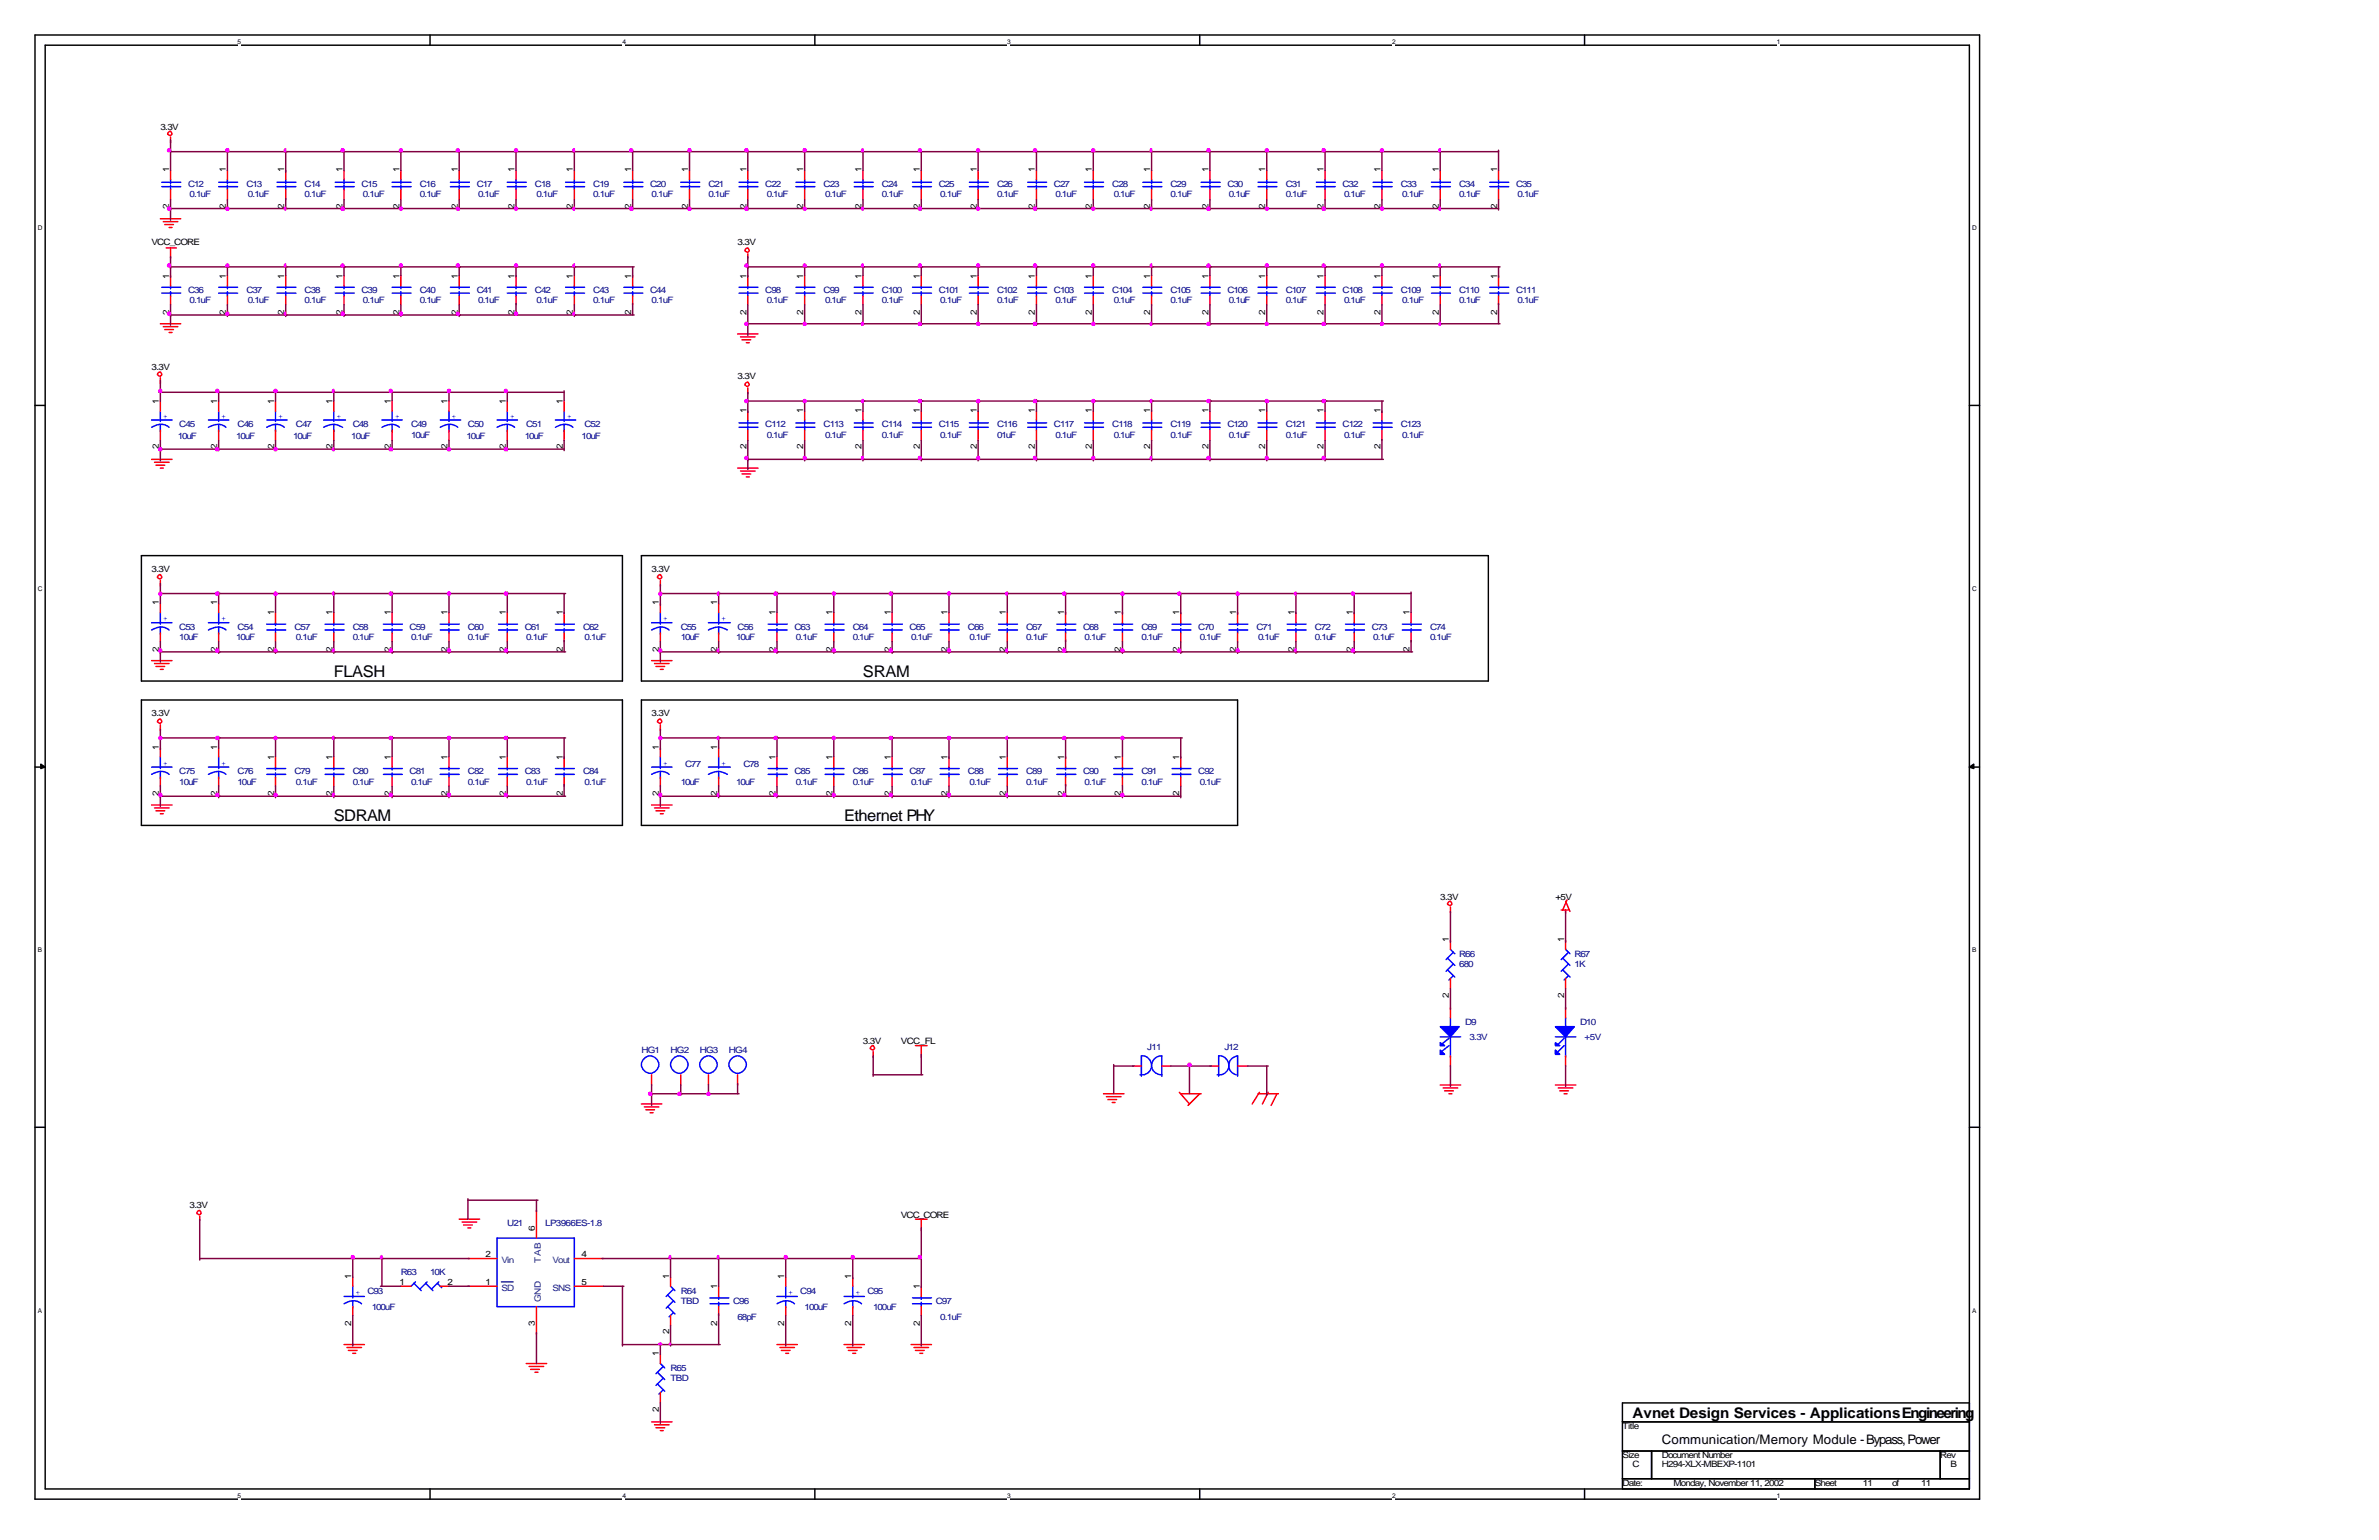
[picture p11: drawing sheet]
<svg xmlns="http://www.w3.org/2000/svg" width="432mm" height="279mm" viewBox="0 0 432 279" stroke-linecap="round" stroke-linejoin="round" font-family="sans-serif">
<defs><g id="words">
<g font-size="2.9">
<text x="60.6" y="122.8">FLASH</text>
<text x="156.6" y="122.8">SRAM</text>
<text x="60.6" y="149">SDRAM</text>
<text x="153.2" y="149">Ethernet PHY</text>
</g>
<text font-size="2.6" x="296.3" y="257.2">Avnet Design Services - Applications Engineering</text>
<text font-size="2.4" x="301.6" y="261.9">Communication/Memory Module - Bypass, Power</text>
<g font-size="1.6">
<text x="29.1" y="23.5">3.3V</text>
<text x="30.7" y="31.2" transform="rotate(-90 30.7 31.2)">1</text>
<text x="41" y="31.2" transform="rotate(-90 41 31.2)">1</text>
<text x="51.6" y="31.2" transform="rotate(-90 51.6 31.2)">1</text>
<text x="62.2" y="31.2" transform="rotate(-90 62.2 31.2)">1</text>
<text x="72.5" y="31.2" transform="rotate(-90 72.5 31.2)">1</text>
<text x="83.1" y="31.2" transform="rotate(-90 83.1 31.2)">1</text>
<text x="93.4" y="31.2" transform="rotate(-90 93.4 31.2)">1</text>
<text x="104" y="31.2" transform="rotate(-90 104 31.2)">1</text>
<text x="114.6" y="31.2" transform="rotate(-90 114.6 31.2)">1</text>
<text x="124.9" y="31.2" transform="rotate(-90 124.9 31.2)">1</text>
<text x="135.5" y="31.2" transform="rotate(-90 135.5 31.2)">1</text>
<text x="145.8" y="31.2" transform="rotate(-90 145.8 31.2)">1</text>
<text x="156.4" y="31.2" transform="rotate(-90 156.4 31.2)">1</text>
<text x="167" y="31.2" transform="rotate(-90 167 31.2)">1</text>
<text x="177.3" y="31.2" transform="rotate(-90 177.3 31.2)">1</text>
<text x="187.9" y="31.2" transform="rotate(-90 187.9 31.2)">1</text>
<text x="198.2" y="31.2" transform="rotate(-90 198.2 31.2)">1</text>
<text x="208.8" y="31.2" transform="rotate(-90 208.8 31.2)">1</text>
<text x="219.3" y="31.2" transform="rotate(-90 219.3 31.2)">1</text>
<text x="229.7" y="31.2" transform="rotate(-90 229.7 31.2)">1</text>
<text x="240.2" y="31.2" transform="rotate(-90 240.2 31.2)">1</text>
<text x="250.6" y="31.2" transform="rotate(-90 250.6 31.2)">1</text>
<text x="261.1" y="31.2" transform="rotate(-90 261.1 31.2)">1</text>
<text x="271.7" y="31.2" transform="rotate(-90 271.7 31.2)">1</text>
<text x="30.7" y="37.8" transform="rotate(-90 30.7 37.8)">2</text>
<text x="41" y="37.8" transform="rotate(-90 41 37.8)">2</text>
<text x="51.6" y="37.8" transform="rotate(-90 51.6 37.8)">2</text>
<text x="62.2" y="37.8" transform="rotate(-90 62.2 37.8)">2</text>
<text x="72.5" y="37.8" transform="rotate(-90 72.5 37.8)">2</text>
<text x="83.1" y="37.8" transform="rotate(-90 83.1 37.8)">2</text>
<text x="93.4" y="37.8" transform="rotate(-90 93.4 37.8)">2</text>
<text x="104" y="37.8" transform="rotate(-90 104 37.8)">2</text>
<text x="114.6" y="37.8" transform="rotate(-90 114.6 37.8)">2</text>
<text x="124.9" y="37.8" transform="rotate(-90 124.9 37.8)">2</text>
<text x="135.5" y="37.8" transform="rotate(-90 135.5 37.8)">2</text>
<text x="145.8" y="37.8" transform="rotate(-90 145.8 37.8)">2</text>
<text x="156.4" y="37.8" transform="rotate(-90 156.4 37.8)">2</text>
<text x="167" y="37.8" transform="rotate(-90 167 37.8)">2</text>
<text x="177.3" y="37.8" transform="rotate(-90 177.3 37.8)">2</text>
<text x="187.9" y="37.8" transform="rotate(-90 187.9 37.8)">2</text>
<text x="198.2" y="37.8" transform="rotate(-90 198.2 37.8)">2</text>
<text x="208.8" y="37.8" transform="rotate(-90 208.8 37.8)">2</text>
<text x="219.3" y="37.8" transform="rotate(-90 219.3 37.8)">2</text>
<text x="229.7" y="37.8" transform="rotate(-90 229.7 37.8)">2</text>
<text x="240.2" y="37.8" transform="rotate(-90 240.2 37.8)">2</text>
<text x="250.6" y="37.8" transform="rotate(-90 250.6 37.8)">2</text>
<text x="261.1" y="37.8" transform="rotate(-90 261.1 37.8)">2</text>
<text x="271.7" y="37.8" transform="rotate(-90 271.7 37.8)">2</text>
<text x="27.5" y="44.4">VCC_CORE</text>
<text x="133.9" y="44.4">3.3V</text>
<text x="30.7" y="50.5" transform="rotate(-90 30.7 50.5)">1</text>
<text x="41" y="50.5" transform="rotate(-90 41 50.5)">1</text>
<text x="51.6" y="50.5" transform="rotate(-90 51.6 50.5)">1</text>
<text x="62.2" y="50.5" transform="rotate(-90 62.2 50.5)">1</text>
<text x="72.5" y="50.5" transform="rotate(-90 72.5 50.5)">1</text>
<text x="83.1" y="50.5" transform="rotate(-90 83.1 50.5)">1</text>
<text x="93.4" y="50.5" transform="rotate(-90 93.4 50.5)">1</text>
<text x="104" y="50.5" transform="rotate(-90 104 50.5)">1</text>
<text x="114.6" y="50.5" transform="rotate(-90 114.6 50.5)">1</text>
<text x="135.5" y="50.5" transform="rotate(-90 135.5 50.5)">1</text>
<text x="145.8" y="50.5" transform="rotate(-90 145.8 50.5)">1</text>
<text x="156.4" y="50.5" transform="rotate(-90 156.4 50.5)">1</text>
<text x="167" y="50.5" transform="rotate(-90 167 50.5)">1</text>
<text x="177.3" y="50.5" transform="rotate(-90 177.3 50.5)">1</text>
<text x="187.9" y="50.5" transform="rotate(-90 187.9 50.5)">1</text>
<text x="198.2" y="50.5" transform="rotate(-90 198.2 50.5)">1</text>
<text x="208.8" y="50.5" transform="rotate(-90 208.8 50.5)">1</text>
<text x="219.3" y="50.5" transform="rotate(-90 219.3 50.5)">1</text>
<text x="229.7" y="50.5" transform="rotate(-90 229.7 50.5)">1</text>
<text x="240.2" y="50.5" transform="rotate(-90 240.2 50.5)">1</text>
<text x="250.6" y="50.5" transform="rotate(-90 250.6 50.5)">1</text>
<text x="261.1" y="50.5" transform="rotate(-90 261.1 50.5)">1</text>
<text x="271.7" y="50.5" transform="rotate(-90 271.7 50.5)">1</text>
<text x="30.7" y="57.2" transform="rotate(-90 30.7 57.2)">2</text>
<text x="41" y="57.2" transform="rotate(-90 41 57.2)">2</text>
<text x="51.6" y="57.2" transform="rotate(-90 51.6 57.2)">2</text>
<text x="62.2" y="57.2" transform="rotate(-90 62.2 57.2)">2</text>
<text x="72.5" y="57.2" transform="rotate(-90 72.5 57.2)">2</text>
<text x="83.1" y="57.2" transform="rotate(-90 83.1 57.2)">2</text>
<text x="93.4" y="57.2" transform="rotate(-90 93.4 57.2)">2</text>
<text x="104" y="57.2" transform="rotate(-90 104 57.2)">2</text>
<text x="114.6" y="57.2" transform="rotate(-90 114.6 57.2)">2</text>
<text x="135.5" y="57.2" transform="rotate(-90 135.5 57.2)">2</text>
<text x="145.8" y="57.2" transform="rotate(-90 145.8 57.2)">2</text>
<text x="156.4" y="57.2" transform="rotate(-90 156.4 57.2)">2</text>
<text x="167" y="57.2" transform="rotate(-90 167 57.2)">2</text>
<text x="177.3" y="57.2" transform="rotate(-90 177.3 57.2)">2</text>
<text x="187.9" y="57.2" transform="rotate(-90 187.9 57.2)">2</text>
<text x="198.2" y="57.2" transform="rotate(-90 198.2 57.2)">2</text>
<text x="208.8" y="57.2" transform="rotate(-90 208.8 57.2)">2</text>
<text x="219.3" y="57.2" transform="rotate(-90 219.3 57.2)">2</text>
<text x="229.7" y="57.2" transform="rotate(-90 229.7 57.2)">2</text>
<text x="240.2" y="57.2" transform="rotate(-90 240.2 57.2)">2</text>
<text x="250.6" y="57.2" transform="rotate(-90 250.6 57.2)">2</text>
<text x="261.1" y="57.2" transform="rotate(-90 261.1 57.2)">2</text>
<text x="271.7" y="57.2" transform="rotate(-90 271.7 57.2)">2</text>
<text x="27.5" y="67.2">3.3V</text>
<text x="133.9" y="68.8">3.3V</text>
<text x="28.8" y="73.3" transform="rotate(-90 28.8 73.3)">1</text>
<text x="39.4" y="73.3" transform="rotate(-90 39.4 73.3)">1</text>
<text x="49.7" y="73.3" transform="rotate(-90 49.7 73.3)">1</text>
<text x="60.3" y="73.3" transform="rotate(-90 60.3 73.3)">1</text>
<text x="70.9" y="73.3" transform="rotate(-90 70.9 73.3)">1</text>
<text x="81.2" y="73.3" transform="rotate(-90 81.2 73.3)">1</text>
<text x="91.8" y="73.3" transform="rotate(-90 91.8 73.3)">1</text>
<text x="102.1" y="73.3" transform="rotate(-90 102.1 73.3)">1</text>
<text x="135.5" y="74.9" transform="rotate(-90 135.5 74.9)">1</text>
<text x="145.8" y="74.9" transform="rotate(-90 145.8 74.9)">1</text>
<text x="156.4" y="74.9" transform="rotate(-90 156.4 74.9)">1</text>
<text x="167" y="74.9" transform="rotate(-90 167 74.9)">1</text>
<text x="177.3" y="74.9" transform="rotate(-90 177.3 74.9)">1</text>
<text x="187.9" y="74.9" transform="rotate(-90 187.9 74.9)">1</text>
<text x="198.2" y="74.9" transform="rotate(-90 198.2 74.9)">1</text>
<text x="208.8" y="74.9" transform="rotate(-90 208.8 74.9)">1</text>
<text x="219.3" y="74.9" transform="rotate(-90 219.3 74.9)">1</text>
<text x="229.7" y="74.9" transform="rotate(-90 229.7 74.9)">1</text>
<text x="240.2" y="74.9" transform="rotate(-90 240.2 74.9)">1</text>
<text x="250.6" y="74.9" transform="rotate(-90 250.6 74.9)">1</text>
<text x="28.8" y="81.5" transform="rotate(-90 28.8 81.5)">2</text>
<text x="39.4" y="81.5" transform="rotate(-90 39.4 81.5)">2</text>
<text x="49.7" y="81.5" transform="rotate(-90 49.7 81.5)">2</text>
<text x="60.3" y="81.5" transform="rotate(-90 60.3 81.5)">2</text>
<text x="70.9" y="81.5" transform="rotate(-90 70.9 81.5)">2</text>
<text x="81.2" y="81.5" transform="rotate(-90 81.2 81.5)">2</text>
<text x="91.8" y="81.5" transform="rotate(-90 91.8 81.5)">2</text>
<text x="102.1" y="81.5" transform="rotate(-90 102.1 81.5)">2</text>
<text x="135.5" y="81.5" transform="rotate(-90 135.5 81.5)">2</text>
<text x="145.8" y="81.5" transform="rotate(-90 145.8 81.5)">2</text>
<text x="156.4" y="81.5" transform="rotate(-90 156.4 81.5)">2</text>
<text x="167" y="81.5" transform="rotate(-90 167 81.5)">2</text>
<text x="177.3" y="81.5" transform="rotate(-90 177.3 81.5)">2</text>
<text x="187.9" y="81.5" transform="rotate(-90 187.9 81.5)">2</text>
<text x="198.2" y="81.5" transform="rotate(-90 198.2 81.5)">2</text>
<text x="208.8" y="81.5" transform="rotate(-90 208.8 81.5)">2</text>
<text x="219.3" y="81.5" transform="rotate(-90 219.3 81.5)">2</text>
<text x="229.7" y="81.5" transform="rotate(-90 229.7 81.5)">2</text>
<text x="240.2" y="81.5" transform="rotate(-90 240.2 81.5)">2</text>
<text x="250.6" y="81.5" transform="rotate(-90 250.6 81.5)">2</text>
<text x="27.5" y="103.7">3.3V</text>
<text x="118.3" y="103.7">3.3V</text>
<text x="28.8" y="109.8" transform="rotate(-90 28.8 109.8)">1</text>
<text x="39.4" y="109.8" transform="rotate(-90 39.4 109.8)">1</text>
<text x="49.7" y="111.7" transform="rotate(-90 49.7 111.7)">1</text>
<text x="60.3" y="111.7" transform="rotate(-90 60.3 111.7)">1</text>
<text x="70.9" y="111.7" transform="rotate(-90 70.9 111.7)">1</text>
<text x="81.2" y="111.7" transform="rotate(-90 81.2 111.7)">1</text>
<text x="91.8" y="111.7" transform="rotate(-90 91.8 111.7)">1</text>
<text x="102.1" y="111.7" transform="rotate(-90 102.1 111.7)">1</text>
<text x="119.6" y="109.8" transform="rotate(-90 119.6 109.8)">1</text>
<text x="130.2" y="109.8" transform="rotate(-90 130.2 109.8)">1</text>
<text x="140.8" y="111.7" transform="rotate(-90 140.8 111.7)">1</text>
<text x="151.1" y="111.7" transform="rotate(-90 151.1 111.7)">1</text>
<text x="161.7" y="111.7" transform="rotate(-90 161.7 111.7)">1</text>
<text x="172" y="111.7" transform="rotate(-90 172 111.7)">1</text>
<text x="182.6" y="111.7" transform="rotate(-90 182.6 111.7)">1</text>
<text x="193.1" y="111.7" transform="rotate(-90 193.1 111.7)">1</text>
<text x="203.5" y="111.7" transform="rotate(-90 203.5 111.7)">1</text>
<text x="214" y="111.7" transform="rotate(-90 214 111.7)">1</text>
<text x="224.4" y="111.7" transform="rotate(-90 224.4 111.7)">1</text>
<text x="234.9" y="111.7" transform="rotate(-90 234.9 111.7)">1</text>
<text x="245.5" y="111.7" transform="rotate(-90 245.5 111.7)">1</text>
<text x="255.9" y="111.7" transform="rotate(-90 255.9 111.7)">1</text>
<text x="28.8" y="118.3" transform="rotate(-90 28.8 118.3)">2</text>
<text x="39.4" y="118.3" transform="rotate(-90 39.4 118.3)">2</text>
<text x="49.7" y="118.3" transform="rotate(-90 49.7 118.3)">2</text>
<text x="60.3" y="118.3" transform="rotate(-90 60.3 118.3)">2</text>
<text x="70.9" y="118.3" transform="rotate(-90 70.9 118.3)">2</text>
<text x="81.2" y="118.3" transform="rotate(-90 81.2 118.3)">2</text>
<text x="91.8" y="118.3" transform="rotate(-90 91.8 118.3)">2</text>
<text x="102.1" y="118.3" transform="rotate(-90 102.1 118.3)">2</text>
<text x="119.6" y="118.3" transform="rotate(-90 119.6 118.3)">2</text>
<text x="130.2" y="118.3" transform="rotate(-90 130.2 118.3)">2</text>
<text x="140.8" y="118.3" transform="rotate(-90 140.8 118.3)">2</text>
<text x="151.1" y="118.3" transform="rotate(-90 151.1 118.3)">2</text>
<text x="161.7" y="118.3" transform="rotate(-90 161.7 118.3)">2</text>
<text x="172" y="118.3" transform="rotate(-90 172 118.3)">2</text>
<text x="182.6" y="118.3" transform="rotate(-90 182.6 118.3)">2</text>
<text x="193.1" y="118.3" transform="rotate(-90 193.1 118.3)">2</text>
<text x="203.5" y="118.3" transform="rotate(-90 203.5 118.3)">2</text>
<text x="214" y="118.3" transform="rotate(-90 214 118.3)">2</text>
<text x="224.4" y="118.3" transform="rotate(-90 224.4 118.3)">2</text>
<text x="234.9" y="118.3" transform="rotate(-90 234.9 118.3)">2</text>
<text x="245.5" y="118.3" transform="rotate(-90 245.5 118.3)">2</text>
<text x="255.9" y="118.3" transform="rotate(-90 255.9 118.3)">2</text>
<text x="27.5" y="129.9">3.3V</text>
<text x="118.3" y="129.9">3.3V</text>
<text x="28.8" y="136" transform="rotate(-90 28.8 136)">1</text>
<text x="39.4" y="136" transform="rotate(-90 39.4 136)">1</text>
<text x="49.7" y="137.8" transform="rotate(-90 49.7 137.8)">1</text>
<text x="60.3" y="137.8" transform="rotate(-90 60.3 137.8)">1</text>
<text x="70.9" y="137.8" transform="rotate(-90 70.9 137.8)">1</text>
<text x="81.2" y="137.8" transform="rotate(-90 81.2 137.8)">1</text>
<text x="91.8" y="137.8" transform="rotate(-90 91.8 137.8)">1</text>
<text x="102.1" y="137.8" transform="rotate(-90 102.1 137.8)">1</text>
<text x="119.6" y="136" transform="rotate(-90 119.6 136)">1</text>
<text x="130.2" y="136" transform="rotate(-90 130.2 136)">1</text>
<text x="140.8" y="137.8" transform="rotate(-90 140.8 137.8)">1</text>
<text x="151.1" y="137.8" transform="rotate(-90 151.1 137.8)">1</text>
<text x="161.7" y="137.8" transform="rotate(-90 161.7 137.8)">1</text>
<text x="172" y="137.8" transform="rotate(-90 172 137.8)">1</text>
<text x="182.6" y="137.8" transform="rotate(-90 182.6 137.8)">1</text>
<text x="193.1" y="137.8" transform="rotate(-90 193.1 137.8)">1</text>
<text x="203.5" y="137.8" transform="rotate(-90 203.5 137.8)">1</text>
<text x="214" y="137.8" transform="rotate(-90 214 137.8)">1</text>
<text x="28.8" y="144.5" transform="rotate(-90 28.8 144.5)">2</text>
<text x="39.4" y="144.5" transform="rotate(-90 39.4 144.5)">2</text>
<text x="49.7" y="144.5" transform="rotate(-90 49.7 144.5)">2</text>
<text x="60.3" y="144.5" transform="rotate(-90 60.3 144.5)">2</text>
<text x="70.9" y="144.5" transform="rotate(-90 70.9 144.5)">2</text>
<text x="81.2" y="144.5" transform="rotate(-90 81.2 144.5)">2</text>
<text x="91.8" y="144.5" transform="rotate(-90 91.8 144.5)">2</text>
<text x="102.1" y="144.5" transform="rotate(-90 102.1 144.5)">2</text>
<text x="119.6" y="144.5" transform="rotate(-90 119.6 144.5)">2</text>
<text x="130.2" y="144.5" transform="rotate(-90 130.2 144.5)">2</text>
<text x="140.8" y="144.5" transform="rotate(-90 140.8 144.5)">2</text>
<text x="151.1" y="144.5" transform="rotate(-90 151.1 144.5)">2</text>
<text x="161.7" y="144.5" transform="rotate(-90 161.7 144.5)">2</text>
<text x="172" y="144.5" transform="rotate(-90 172 144.5)">2</text>
<text x="182.6" y="144.5" transform="rotate(-90 182.6 144.5)">2</text>
<text x="193.1" y="144.5" transform="rotate(-90 193.1 144.5)">2</text>
<text x="203.5" y="144.5" transform="rotate(-90 203.5 144.5)">2</text>
<text x="214" y="144.5" transform="rotate(-90 214 144.5)">2</text>
<text x="261.4" y="163.2">3.3V</text>
<text x="282.3" y="163.2">+5V</text>
<text x="263" y="170.9" transform="rotate(-90 263 170.9)">1</text>
<text x="283.9" y="170.9" transform="rotate(-90 283.9 170.9)">1</text>
<text x="263" y="181" transform="rotate(-90 263 181)">2</text>
<text x="283.9" y="181" transform="rotate(-90 283.9 181)">2</text>
<text x="156.6" y="189.4">3.3V</text>
<text x="163.5" y="189.4">VCC_FL</text>
<text x="34.4" y="219.1">3.3V</text>
<text x="163.5" y="220.9">VCC_CORE</text>
<text x="97.1" y="223.3" transform="rotate(-90 97.1 223.3)">6</text>
<text x="63.8" y="232" transform="rotate(-90 63.8 232)">1</text>
<text x="72.5" y="233.1">1</text>
<text x="81.2" y="233.1">2</text>
<text x="88.1" y="228.1">2</text>
<text x="88.1" y="233.1">1</text>
<text x="105.6" y="228.1">4</text>
<text x="105.6" y="233.1">5</text>
<text x="121.4" y="232" transform="rotate(-90 121.4 232)">1</text>
<text x="130.2" y="233.9" transform="rotate(-90 130.2 233.9)">1</text>
<text x="142.3" y="232" transform="rotate(-90 142.3 232)">1</text>
<text x="154.5" y="232" transform="rotate(-90 154.5 232)">1</text>
<text x="167" y="233.9" transform="rotate(-90 167 233.9)">1</text>
<text x="63.8" y="240.5" transform="rotate(-90 63.8 240.5)">2</text>
<text x="97.1" y="240.5" transform="rotate(-90 97.1 240.5)">3</text>
<text x="121.4" y="242.1" transform="rotate(-90 121.4 242.1)">2</text>
<text x="130.2" y="240.5" transform="rotate(-90 130.2 240.5)">2</text>
<text x="142.3" y="240.5" transform="rotate(-90 142.3 240.5)">2</text>
<text x="154.5" y="240.5" transform="rotate(-90 154.5 240.5)">2</text>
<text x="167" y="240.5" transform="rotate(-90 167 240.5)">2</text>
<text x="119.6" y="246.1" transform="rotate(-90 119.6 246.1)">1</text>
<text x="119.6" y="256.1" transform="rotate(-90 119.6 256.1)">2</text>
<text x="294.5" y="259.3">Title</text>
<text x="294.5" y="264.6">Size</text>
<text x="294.5" y="269.6">Date:</text>
<text x="296.3" y="266.2">C</text>
<text x="301.6" y="264.6">Document Number</text>
<text x="301.6" y="266.2">H294-XLX-MBEXP-1101</text>
<text x="303.7" y="269.6">Monday, November 11, 2002</text>
<text x="329.4" y="269.6">Sheet</text>
<text x="338.1" y="269.6">11</text>
<text x="343.4" y="269.6">of</text>
<text x="348.7" y="269.6">11</text>
<text x="352.2" y="264.6">Rev</text>
<text x="354" y="266.2">B</text>
</g>
<g font-size="1.6" fill="#000080">
<text x="34.1" y="33.9">C12</text>
<text x="34.4" y="35.7">0.1uF</text>
<text x="44.7" y="33.9">C13</text>
<text x="45" y="35.7">0.1uF</text>
<text x="55.3" y="33.9">C14</text>
<text x="55.3" y="35.7">0.1uF</text>
<text x="65.6" y="33.9">C15</text>
<text x="65.9" y="35.7">0.1uF</text>
<text x="76.2" y="33.9">C16</text>
<text x="76.2" y="35.7">0.1uF</text>
<text x="86.5" y="33.9">C17</text>
<text x="86.8" y="35.7">0.1uF</text>
<text x="97.1" y="33.9">C18</text>
<text x="97.4" y="35.7">0.1uF</text>
<text x="107.7" y="33.9">C19</text>
<text x="107.7" y="35.7">0.1uF</text>
<text x="118" y="33.9">C20</text>
<text x="118.3" y="35.7">0.1uF</text>
<text x="128.6" y="33.9">C21</text>
<text x="128.6" y="35.7">0.1uF</text>
<text x="138.9" y="33.9">C22</text>
<text x="139.2" y="35.7">0.1uF</text>
<text x="149.5" y="33.9">C23</text>
<text x="149.8" y="35.7">0.1uF</text>
<text x="160.1" y="33.9">C24</text>
<text x="160.1" y="35.7">0.1uF</text>
<text x="170.4" y="33.9">C25</text>
<text x="170.7" y="35.7">0.1uF</text>
<text x="181" y="33.9">C26</text>
<text x="181" y="35.7">0.1uF</text>
<text x="191.3" y="33.9">C27</text>
<text x="191.6" y="35.7">0.1uF</text>
<text x="201.9" y="33.9">C28</text>
<text x="202.1" y="35.7">0.1uF</text>
<text x="212.5" y="33.9">C29</text>
<text x="212.5" y="35.7">0.1uF</text>
<text x="222.8" y="33.9">C30</text>
<text x="223" y="35.7">0.1uF</text>
<text x="233.4" y="33.9">C31</text>
<text x="233.4" y="35.7">0.1uF</text>
<text x="243.7" y="33.9">C32</text>
<text x="243.9" y="35.7">0.1uF</text>
<text x="254.3" y="33.9">C33</text>
<text x="254.5" y="35.7">0.1uF</text>
<text x="264.8" y="33.9">C34</text>
<text x="264.8" y="35.7">0.1uF</text>
<text x="275.2" y="33.9">C35</text>
<text x="275.4" y="35.7">0.1uF</text>
<text x="34.1" y="53.2">C36</text>
<text x="44.7" y="53.2">C37</text>
<text x="55.3" y="53.2">C38</text>
<text x="65.6" y="53.2">C39</text>
<text x="76.2" y="53.2">C40</text>
<text x="86.5" y="53.2">C41</text>
<text x="97.1" y="53.2">C42</text>
<text x="107.7" y="53.2">C43</text>
<text x="118" y="53.2">C44</text>
<text x="138.9" y="53.2">C98</text>
<text x="149.5" y="53.2">C99</text>
<text x="160.1" y="53.2">C100</text>
<text x="170.4" y="53.2">C101</text>
<text x="181" y="53.2">C102</text>
<text x="191.3" y="53.2">C103</text>
<text x="201.9" y="53.2">C104</text>
<text x="212.5" y="53.2">C105</text>
<text x="222.8" y="53.2">C106</text>
<text x="233.4" y="53.2">C107</text>
<text x="243.7" y="53.2">C108</text>
<text x="254.3" y="53.2">C109</text>
<text x="264.8" y="53.2">C110</text>
<text x="275.2" y="53.2">C111</text>
<text x="34.4" y="55">0.1uF</text>
<text x="45" y="55">0.1uF</text>
<text x="55.3" y="55">0.1uF</text>
<text x="65.9" y="55">0.1uF</text>
<text x="76.2" y="55">0.1uF</text>
<text x="86.8" y="55">0.1uF</text>
<text x="97.4" y="55">0.1uF</text>
<text x="107.7" y="55">0.1uF</text>
<text x="118.3" y="55">0.1uF</text>
<text x="139.2" y="55">0.1uF</text>
<text x="149.8" y="55">0.1uF</text>
<text x="160.1" y="55">0.1uF</text>
<text x="170.7" y="55">0.1uF</text>
<text x="181" y="55">0.1uF</text>
<text x="191.6" y="55">0.1uF</text>
<text x="202.1" y="55">0.1uF</text>
<text x="212.5" y="55">0.1uF</text>
<text x="223" y="55">0.1uF</text>
<text x="233.4" y="55">0.1uF</text>
<text x="243.9" y="55">0.1uF</text>
<text x="254.5" y="55">0.1uF</text>
<text x="264.8" y="55">0.1uF</text>
<text x="275.4" y="55">0.1uF</text>
<text x="32.5" y="77.5">C45</text>
<text x="43.1" y="77.5">C46</text>
<text x="53.7" y="77.5">C47</text>
<text x="64" y="77.5">C48</text>
<text x="74.6" y="77.5">C49</text>
<text x="84.9" y="77.5">C50</text>
<text x="95.5" y="77.5">C51</text>
<text x="106.1" y="77.5">C52</text>
<text x="138.9" y="77.5">C112</text>
<text x="149.5" y="77.5">C113</text>
<text x="160.1" y="77.5">C114</text>
<text x="170.4" y="77.5">C115</text>
<text x="181" y="77.5">C116</text>
<text x="191.3" y="77.5">C117</text>
<text x="201.9" y="77.5">C118</text>
<text x="212.5" y="77.5">C119</text>
<text x="222.8" y="77.5">C120</text>
<text x="233.4" y="77.5">C121</text>
<text x="243.7" y="77.5">C122</text>
<text x="254.3" y="77.5">C123</text>
<text x="32.3" y="79.6">10uF</text>
<text x="42.9" y="79.6">10uF</text>
<text x="53.2" y="79.6">10uF</text>
<text x="63.8" y="79.6">10uF</text>
<text x="74.6" y="79.4">10uF</text>
<text x="84.7" y="79.6">10uF</text>
<text x="95.3" y="79.6">10uF</text>
<text x="105.6" y="79.6">10uF</text>
<text x="139.2" y="79.4">0.1uF</text>
<text x="149.8" y="79.4">0.1uF</text>
<text x="160.1" y="79.4">0.1uF</text>
<text x="170.7" y="79.4">0.1uF</text>
<text x="181" y="79.4">01uF</text>
<text x="191.6" y="79.4">0.1uF</text>
<text x="202.1" y="79.4">0.1uF</text>
<text x="212.5" y="79.4">0.1uF</text>
<text x="223" y="79.4">0.1uF</text>
<text x="233.4" y="79.4">0.1uF</text>
<text x="243.9" y="79.4">0.1uF</text>
<text x="254.5" y="79.4">0.1uF</text>
<text x="32.5" y="114.3">C53</text>
<text x="32.5" y="116.2">10uF</text>
<text x="42.9" y="116.2">10uF</text>
<text x="43.1" y="114.3">C54</text>
<text x="53.4" y="114.3">C57</text>
<text x="53.7" y="116.2">0.1uF</text>
<text x="64" y="114.3">C58</text>
<text x="64" y="116.2">0.1uF</text>
<text x="74.3" y="114.3">C59</text>
<text x="74.6" y="116.2">0.1uF</text>
<text x="84.9" y="114.3">C60</text>
<text x="84.9" y="116.2">0.1uF</text>
<text x="95.2" y="114.3">C61</text>
<text x="95.5" y="116.2">0.1uF</text>
<text x="105.8" y="114.3">C62</text>
<text x="106.1" y="116.2">0.1uF</text>
<text x="123.6" y="114.3">C55</text>
<text x="123.6" y="116.2">10uF</text>
<text x="133.6" y="116.2">10uF</text>
<text x="133.9" y="114.3">C56</text>
<text x="144.2" y="114.3">C63</text>
<text x="144.5" y="116.2">0.1uF</text>
<text x="154.8" y="114.3">C64</text>
<text x="154.8" y="116.2">0.1uF</text>
<text x="165.1" y="114.3">C65</text>
<text x="165.4" y="116.2">0.1uF</text>
<text x="175.7" y="114.3">C66</text>
<text x="175.9" y="116.2">0.1uF</text>
<text x="186.3" y="114.3">C67</text>
<text x="186.3" y="116.2">0.1uF</text>
<text x="196.6" y="114.3">C68</text>
<text x="196.8" y="116.2">0.1uF</text>
<text x="207.2" y="114.3">C69</text>
<text x="207.2" y="116.2">0.1uF</text>
<text x="217.5" y="114.3">C70</text>
<text x="217.8" y="116.2">0.1uF</text>
<text x="228.1" y="114.3">C71</text>
<text x="228.3" y="116.2">0.1uF</text>
<text x="238.7" y="114.3">C72</text>
<text x="238.7" y="116.2">0.1uF</text>
<text x="249" y="114.3">C73</text>
<text x="249.2" y="116.2">0.1uF</text>
<text x="259.6" y="114.3">C74</text>
<text x="259.6" y="116.2">0.1uF</text>
<text x="32.5" y="140.5">C75</text>
<text x="32.5" y="142.3">10uF</text>
<text x="43.1" y="140.5">C76</text>
<text x="43.1" y="142.3">10uF</text>
<text x="53.4" y="140.5">C79</text>
<text x="53.7" y="142.3">0.1uF</text>
<text x="64" y="140.5">C80</text>
<text x="64" y="142.3">0.1uF</text>
<text x="74.3" y="140.5">C81</text>
<text x="74.6" y="142.3">0.1uF</text>
<text x="84.9" y="140.5">C82</text>
<text x="84.9" y="142.3">0.1uF</text>
<text x="95.2" y="140.5">C83</text>
<text x="95.5" y="142.3">0.1uF</text>
<text x="105.8" y="140.5">C84</text>
<text x="106.1" y="142.3">0.1uF</text>
<text x="123.6" y="142.3">10uF</text>
<text x="124.4" y="139.2">C77</text>
<text x="133.6" y="142.3">10uF</text>
<text x="134.9" y="139.2">C78</text>
<text x="144.2" y="140.5">C85</text>
<text x="144.5" y="142.3">0.1uF</text>
<text x="154.8" y="140.5">C86</text>
<text x="154.8" y="142.3">0.1uF</text>
<text x="165.1" y="140.5">C87</text>
<text x="165.4" y="142.3">0.1uF</text>
<text x="175.7" y="140.5">C88</text>
<text x="175.9" y="142.3">0.1uF</text>
<text x="186.3" y="140.5">C89</text>
<text x="186.3" y="142.3">0.1uF</text>
<text x="196.6" y="140.5">C90</text>
<text x="196.8" y="142.3">0.1uF</text>
<text x="207.2" y="140.5">C91</text>
<text x="207.2" y="142.3">0.1uF</text>
<text x="217.5" y="140.5">C92</text>
<text x="217.8" y="142.3">0.1uF</text>
<text x="264.8" y="173.6">R66</text>
<text x="285.8" y="173.6">R67</text>
<text x="264.8" y="175.4">680</text>
<text x="285.8" y="175.4">1K</text>
<text x="116.4" y="191">HG1</text>
<text x="121.7" y="191">HG2</text>
<text x="127" y="191">HG3</text>
<text x="132.3" y="191">HG4</text>
<text x="208.2" y="190.5">J11</text>
<text x="222.2" y="190.5">J12</text>
<text x="265.9" y="186">D9</text>
<text x="266.7" y="188.6">3.3V</text>
<text x="286.8" y="186">D10</text>
<text x="287.6" y="188.6">+5V</text>
<text x="92.1" y="222.5">U21</text>
<text x="99" y="222.5">LP3966ES-1.8</text>
<text x="72.8" y="231.2">R63</text>
<text x="78.1" y="231.2">10K</text>
<text x="66.7" y="234.7">C93</text>
<text x="67.5" y="237.6">100uF</text>
<text x="123.6" y="234.7">R64</text>
<text x="123.6" y="236.5">TBD</text>
<text x="133.1" y="236.5">C96</text>
<text x="133.9" y="239.4">68pF</text>
<text x="145.3" y="234.7">C94</text>
<text x="146" y="237.6">100uF</text>
<text x="157.4" y="234.7">C95</text>
<text x="158.5" y="237.6">100uF</text>
<text x="169.9" y="236.5">C97</text>
<text x="170.7" y="239.4">0.1uF</text>
<text x="121.7" y="248.7">R65</text>
<text x="121.7" y="250.6">TBD</text>
</g>
<g font-size="1.6" fill="#00f">
<text x="29.6" y="75.9">+</text>
<text x="40.2" y="75.9">+</text>
<text x="50.5" y="75.9">+</text>
<text x="61.1" y="75.9">+</text>
<text x="71.7" y="75.9">+</text>
<text x="82" y="75.9">+</text>
<text x="92.6" y="75.9">+</text>
<text x="102.9" y="75.9">+</text>
<text x="29.6" y="112.7">+</text>
<text x="40.2" y="112.7">+</text>
<text x="120.4" y="112.7">+</text>
<text x="131" y="112.7">+</text>
<text x="29.6" y="138.9">+</text>
<text x="40.2" y="138.9">+</text>
<text x="120.4" y="138.9">+</text>
<text x="131" y="138.9">+</text>
<text x="64.6" y="234.9">+</text>
<text x="143.1" y="234.9">+</text>
<text x="155.3" y="234.9">+</text>
</g>
<g font-size="1.6" fill="#004080">
<text x="91" y="229.1">Vin</text>
<text x="98.2" y="229.1" transform="rotate(-90 98.2 229.1)">TAB</text>
<text x="100.3" y="229.1">Vout</text>
<text x="91" y="234.2">SD</text>
<text x="98.2" y="236.3" transform="rotate(-90 98.2 236.3)">GND</text>
<text x="100.3" y="234.2">SNS</text>
</g>
<g font-size="1.2">
<text x="43.1" y="7.9">5</text>
<text x="113" y="7.9">4</text>
<text x="182.8" y="7.9">3</text>
<text x="252.7" y="7.9">2</text>
<text x="322.5" y="7.9">1</text>
<text x="6.9" y="41.8">D</text>
<text x="358" y="41.8">D</text>
<text x="6.9" y="107.2">C</text>
<text x="358" y="107.2">C</text>
<text x="6.9" y="172.8">B</text>
<text x="358" y="172.8">B</text>
<text x="6.9" y="238.1">A</text>
<text x="358" y="238.1">A</text>
<text x="43.1" y="271.7">5</text>
<text x="113" y="271.7">4</text>
<text x="182.8" y="271.7">3</text>
<text x="252.7" y="271.7">2</text>
<text x="322.5" y="271.7">1</text>
</g>
</g></defs>
<path d="M6.3 6.4h353v265.6h-353zM8.2 8.2h349.3v261.9h-349.3z" fill="none" stroke="#000" stroke-width=".26"/>
<g fill="#fff">
<path d="M43.1 6.9h.6v1.3h-.6z"/>
<path d="M43.1 270.7h.6v1.3h-.6z"/>
</g>
<path d="M78.1 6.4v1.8M78.1 270.1v1.9" fill="none" stroke="#000" stroke-width=".26"/>
<g fill="#fff">
<path d="M113 6.9h.5v1.3h-.5z"/>
<path d="M113 270.7h.5v1.3h-.5z"/>
</g>
<path d="M147.9 6.4v1.8M147.9 270.1v1.9" fill="none" stroke="#000" stroke-width=".26"/>
<g fill="#fff">
<path d="M182.8 6.9h.6v1.3h-.6z"/>
<path d="M182.8 270.7h.6v1.3h-.6z"/>
</g>
<path d="M217.8 6.4v1.8M217.8 270.1v1.9" fill="none" stroke="#000" stroke-width=".26"/>
<g fill="#fff">
<path d="M252.7 6.9h.5v1.3h-.5z"/>
<path d="M252.7 270.7h.5v1.3h-.5z"/>
</g>
<path d="M287.6 6.4v1.8M287.6 270.1v1.9" fill="none" stroke="#000" stroke-width=".26"/>
<g fill="#fff">
<path d="M322.5 6.9h.6v1.3h-.6z"/>
<path d="M322.5 270.7h.6v1.3h-.6z"/>
<path d="M6.9 40.7h.8v1.4h-.8z"/>
<path d="M358 40.7h.8v1.4h-.8z"/>
<path d="M6.9 106.1h.8v1.3h-.8z"/>
<path d="M358 106.1h.8v1.3h-.8z"/>
</g>
<path d="M6.3 73.6h1.9M357.5 73.6h1.8" fill="none" stroke="#000" stroke-width=".26"/>
<g fill="#fff">
<path d="M6.9 171.7h.8v1.3h-.8z"/>
<path d="M358 171.7h.8v1.3h-.8z"/>
</g>
<path d="M6.3 139.2h1.9M357.5 139.2h1.8" fill="none" stroke="#000" stroke-width=".26"/>
<g fill="#000" stroke="#000" stroke-width=".26">
<path d="M7.4 138.6l.8 .6-.8 .2z" fill-rule="evenodd"/>
<path d="M357.5 139.2l.7-.6v.8z" fill-rule="evenodd"/>
</g>
<g fill="#fff">
<path d="M6.9 237.1h.8v1.3h-.8z"/>
<path d="M358 237.1h.8v1.3h-.8z"/>
</g>
<g fill="none" stroke="#000" stroke-width=".26">
<path d="M25.7 100.8h87.3v22.8h-87.3zM116.4 100.8h153.7v22.8h-153.7zM25.7 127h87.3v22.8h-87.3zM116.4 127h108.2v22.8h-108.2zM6.3 204.5h1.9M357.5 204.5h1.8M294.5 254.5h63v15.6h-63zM294.5 258h63M294.5 263.3h63M294.5 268.3h63M299.8 263.3v5M329.4 268.3v1.8"/>
<path d="M352.2 263.3v5"/>
</g>
<g fill="none" stroke="#f00" stroke-width=".26">
<path d="M29.1 39.7h3.7M31 24.9v1M31 31v1.5M31 34.4v1.8M41.3 31v1.5M41.3 34.4v1.8M51.9 31v1.5M51.9 34.4v1.8M62.4 31v1.5M62.4 34.4v1.8M72.8 31v1.5M72.8 34.4v1.8"/>
<path d="M83.3 31v1.5M83.3 34.4v1.8M93.7 31v1.5M93.7 34.4v1.8M104.2 31v1.5M104.2 34.4v1.8M114.8 31v1.5M114.8 34.4v1.8M125.1 31v1.5M125.1 34.4v1.8M135.7 31v1.5M135.7 34.4v1.8"/>
<path d="M146 31v1.5M146 34.4v1.8M156.6 31v1.5M156.6 34.4v1.8M167.2 31v1.5M167.2 34.4v1.8M177.5 31v1.5M177.5 34.4v1.8M188.1 31v1.5M188.1 34.4v1.8M198.4 31v1.5M198.4 34.4v1.8"/>
<path d="M209 31v1.5M209 34.4v1.8M219.6 31v1.5M219.6 34.4v1.8M229.9 31v1.5M229.9 34.4v1.8M240.5 31v1.5M240.5 34.4v1.8M250.8 31v1.5M250.8 34.4v1.8M261.4 31v1.5M261.4 34.4v1.8"/>
<path d="M272 31v1.5M272 34.4v1.8M29.1 58.7h3.7M29.6 40.2h2.7M29.6 59.3h2.7M29.9 40.7h1.6M29.9 59.8h1.6M30.2 45h1.8M30.7 41.3h.5M31 45v1.8M31 50v1.9M31 53.7v1.6"/>
<path d="M41.3 50v1.9M41.3 53.7v1.6M51.9 50v1.9M51.9 53.7v1.6M62.4 50v1.9M62.4 53.7v1.6M72.8 50v1.9M72.8 53.7v1.6M83.3 50v1.9M83.3 53.7v1.6M93.7 50v1.9M93.7 53.7v1.6"/>
<path d="M104.2 50v1.9M104.2 53.7v1.6M114.8 50v1.9M114.8 53.7v1.6M135.7 46v.8M135.7 50v1.9M135.7 53.7v1.6M146 50v1.9M146 53.7v1.6M156.6 50v1.9M156.6 53.7v1.6M167.2 50v1.9"/>
<path d="M167.2 53.7v1.6M177.5 50v1.9M177.5 53.7v1.6M188.1 50v1.9M188.1 53.7v1.6M198.4 50v1.9M198.4 53.7v1.6M209 50v1.9M209 53.7v1.6M219.6 50v1.9M219.6 53.7v1.6M229.9 50v1.9"/>
<path d="M229.9 53.7v1.6M240.5 50v1.9M240.5 53.7v1.6M250.8 50v1.9M250.8 53.7v1.6M261.4 50v1.9M261.4 53.7v1.6M272 50v1.9M272 53.7v1.6M29.1 68.5v1.1M29.1 72.8v1.8M29.1 78.1v1.8"/>
<path d="M30.7 60.3h.5M39.7 72.8v1.8M39.7 78.1v1.8M50 72.8v1.8M50 78.1v1.8M60.6 72.8v1.8M60.6 78.1v1.8M71.2 72.8v1.8M71.2 78.1v1.8M81.5 72.8v1.8M81.5 78.1v1.8M92.1 72.8v1.8"/>
<path d="M92.1 78.1v1.8M102.4 72.8v1.8M102.4 78.1v1.8M133.9 60.6h3.7M134.4 61.1h2.7M134.7 61.6h1.6M135.5 62.2h.5M135.7 70.4v1M135.7 74.6v1.6M135.7 78.1v1.8M146 74.6v1.6M146 78.1v1.8"/>
<path d="M156.6 74.6v1.6M156.6 78.1v1.8M167.2 74.6v1.6M167.2 78.1v1.8M177.5 74.6v1.6M177.5 78.1v1.8M188.1 74.6v1.6M188.1 78.1v1.8M198.4 74.6v1.6M198.4 78.1v1.8M209 74.6v1.6M209 78.1v1.8"/>
<path d="M219.6 74.6v1.6M219.6 78.1v1.8M229.9 74.6v1.6M229.9 78.1v1.8M240.5 74.6v1.6M240.5 78.1v1.8M250.8 74.6v1.6M250.8 78.1v1.8M27.5 83.3h3.7M28 83.9h2.7M28.3 84.4h1.6M29.1 84.9h.5"/>
<path d="M133.9 84.9h3.7M134.4 85.5h2.7M134.7 86h1.6M135.5 86.5h.5M27.5 119.9h3.7M29.1 105.3v1.1M29.1 109.5v1.6M29.1 114.8v1.6M39.7 109.5v1.6M39.7 114.8v1.6M50 111.1v1.9M50 114.8v1.6"/>
<path d="M60.6 111.1v1.9M60.6 114.8v1.6M71.2 111.1v1.9M71.2 114.8v1.6M81.5 111.1v1.9M81.5 114.8v1.6M92.1 111.1v1.9M92.1 114.8v1.6M102.4 111.1v1.9M102.4 114.8v1.6M118.3 119.9h3.7M119.9 105.3v1.1"/>
<path d="M119.9 109.5v1.6M119.9 114.8v1.6M130.4 109.5v1.6M130.4 114.8v1.6M141 111.1v1.9M141 114.8v1.6M151.3 111.1v1.9M151.3 114.8v1.6M161.9 111.1v1.9M161.9 114.8v1.6M172.2 111.1v1.9M172.2 114.8v1.6"/>
<path d="M182.8 111.1v1.9M182.8 114.8v1.6M193.4 111.1v1.9M193.4 114.8v1.6M203.7 111.1v1.9M203.7 114.8v1.6M214.3 111.1v1.9M214.3 114.8v1.6M224.6 111.1v1.9M224.6 114.8v1.6M235.2 111.1v1.9M235.2 114.8v1.6"/>
<path d="M245.8 111.1v1.9M245.8 114.8v1.6M256.1 111.1v1.9M256.1 114.8v1.6M28 120.4h2.7M28.3 120.9h1.6M29.1 131.5v1.1M29.1 135.7v1.6M29.1 121.4h.5M39.7 135.7v1.6M50 137.3v1.9M60.6 137.3v1.9"/>
<path d="M71.2 137.3v1.9M81.5 137.3v1.9M92.1 137.3v1.9M102.4 137.3v1.9M118.8 120.4h2.6M119.1 120.9h1.5M119.9 131.5v1.1M119.9 135.7v1.6M119.9 121.4h.5M130.4 135.7v1.6M141 137.3v1.9M151.3 137.3v1.9"/>
<path d="M161.9 137.3v1.9M172.2 137.3v1.9M182.8 137.3v1.9M193.4 137.3v1.9M203.7 137.3v1.9M214.3 137.3v1.9M27.5 146h3.7M28 146.6h2.7M28.3 147.1h1.6M29.1 141v1.6M29.1 147.6h.5M39.7 141v1.6"/>
<path d="M50 141v1.6M60.6 141v1.6M71.2 141v1.6M81.5 141v1.6M92.1 141v1.6M102.4 141v1.6M118.3 146h3.7M118.8 146.6h2.6M119.1 147.1h1.5M119.9 141v1.6M119.9 147.6h.5M130.4 141v1.6"/>
<path d="M141 141v1.6M151.3 141v1.6M161.9 141v1.6M172.2 141v1.6M182.8 141v1.6M193.4 141v1.6M203.7 141v1.6M214.3 141v1.6M263.3 164.6v1M263.3 170.7v1.5M263.3 177.5v1.9M283.4 165.1h1.3"/>
<path d="M284.2 165.1v.5M284.2 170.7v1.5M284.2 177.5v1.9M284.2 163.5l.8 1.9M284.4 163.2l-.8 1.9M118.3 195v1.8M123.6 195v1.8M128.6 195v1.8M133.9 195v1.8M158.5 190.8v1M166.2 189.7h2.1M167.2 189.7v2.1"/>
<path d="M200.3 198.4h3.7M200.8 199h2.7M201.1 199.5h1.6M205.6 193.4h1.6M210.9 193.4h1.6M214 198.2l1.9 2.1M214.3 198.4h3.7M217.8 198.4l-2.2 2.2M219.6 193.4h1.6M224.6 193.4h1.9M228.3 198.4h3.7M228.6 198.2l-1.3 2.1"/>
<path d="M230.2 198.2l-1.1 2.1M231.8 198.4l-1.1 2.2M261.4 196.8h3.7M261.9 197.4h2.7M262.2 197.9h1.6M263 198.4h.5M263.3 182.8v1.9M263.3 191.6v1.8M282.3 196.8h3.7M282.8 197.4h2.7M283.1 197.9h1.6M283.9 198.4h.5"/>
<path d="M284.2 182.8v1.9M284.2 191.6v1.8M97.4 219.6v5M116.4 200.3h3.7M116.9 200.8h2.7M117.2 201.3h1.6M118 201.9h.5M201.9 200h.5M36.2 220.7v.8M64 231.8v1.6M64 237.1v1.6M72.8 233.4h1.8"/>
<path d="M79.9 233.4h1.6M83.3 221.2h3.7M83.9 221.7h2.6M84.1 222.2h1.6M84.9 222.8h.6M84.9 233.4h5.3M84.9 228.3h5.3M97.4 237.1v5M104.2 233.4h5.3M104.2 228.3h5.3M121.7 231.8v1.6M121.7 238.7v1.8"/>
<path d="M130.4 233.4v1.8M130.4 237.1v1.6M142.6 231.8v1.6M142.6 237.1v1.6M154.8 231.8v1.6M154.8 237.1v1.6M166.2 221.2h2.1M167.2 221.2v2.1M167.2 233.4v1.8M167.2 237.1v1.6M62.4 243.9h3.7M63 244.5h2.6"/>
<path d="M63.2 245h1.6M64 245.5h.6M95.5 247.4h3.7M96 247.9h2.7M96.3 248.4h1.6M97.1 249h.5M118.3 258h3.7M118.8 258.5h2.6M119.1 259h1.5M119.9 259.6h.5M119.9 245.8v1.6M119.9 252.7v1.8"/>
<path d="M141 243.9h3.7M141.6 244.5h2.6M141.8 245h1.6M142.6 245.5h.5M153.2 243.9h3.7M153.7 244.5h2.7M154 245h1.6M154.8 245.5h.5M165.4 243.9h3.7M165.9 244.5h2.6M166.2 245h1.5M167 245.5h.5"/>
<circle cx="30.8" cy="24.2" r=".4"/>
<circle cx="135.6" cy="45.4" r=".4"/>
<circle cx="29" cy="67.9" r=".4"/>
<circle cx="135.6" cy="69.7" r=".4"/>
<circle cx="29" cy="104.6" r=".4"/>
<circle cx="119.7" cy="104.6" r=".4"/>
<circle cx="29" cy="130.8" r=".4"/>
<circle cx="119.7" cy="130.8" r=".4"/>
<circle cx="263.2" cy="163.9" r=".4"/>
<circle cx="158.4" cy="190.1" r=".4"/>
<circle cx="36.1" cy="220" r=".4"/>
</g>
<g fill="none" stroke="#00f" stroke-width=".26">
<path d="M29.4 33.9h3.4M29.4 33.1h3.4M31 32.5v.8M31 33.6v.8M39.7 33.9h3.4M39.7 33.1h3.4M41.3 32.5v.8M41.3 33.6v.8M50.3 33.9h3.4M50.3 33.1h3.4M51.9 32.5v.8M51.9 33.6v.8"/>
<path d="M60.9 33.9h3.4M60.9 33.1h3.4M62.4 32.5v.8M62.4 33.6v.8M71.2 33.9h3.4M71.2 33.1h3.4M72.8 32.5v.8M72.8 33.6v.8M81.8 33.9h3.4M81.8 33.1h3.4M83.3 32.5v.8M83.3 33.6v.8"/>
<path d="M92.1 33.9h3.4M92.1 33.1h3.4M93.7 32.5v.8M93.7 33.6v.8M102.7 33.9h3.4M102.7 33.1h3.4M104.2 32.5v.8M104.2 33.6v.8M113.2 33.9h3.5M113.2 33.1h3.5M114.8 32.5v.8M114.8 33.6v.8"/>
<path d="M123.6 33.9h3.4M123.6 33.1h3.4M125.1 32.5v.8M125.1 33.6v.8M134.1 33.9h3.5M134.1 33.1h3.5M135.7 32.5v.8M135.7 33.6v.8M144.5 33.9h3.4M144.5 33.1h3.4M146 32.5v.8M146 33.6v.8"/>
<path d="M155 33.9h3.5M155 33.1h3.5M156.6 32.5v.8M156.6 33.6v.8M165.6 33.9h3.5M165.6 33.1h3.5M167.2 32.5v.8M167.2 33.6v.8M175.9 33.9h3.5M175.9 33.1h3.5M177.5 32.5v.8M177.5 33.6v.8"/>
<path d="M186.5 33.9h3.5M186.5 33.1h3.5M188.1 32.5v.8M188.1 33.6v.8M196.8 33.9h3.5M196.8 33.1h3.5M198.4 32.5v.8M198.4 33.6v.8M207.4 33.9h3.5M207.4 33.1h3.5M209 32.5v.8M209 33.6v.8"/>
<path d="M218 33.9h3.5M218 33.1h3.5M219.6 32.5v.8M219.6 33.6v.8M228.3 33.9h3.5M228.3 33.1h3.5M229.9 32.5v.8M229.9 33.6v.8M238.9 33.9h3.5M238.9 33.1h3.5M240.5 32.5v.8M240.5 33.6v.8"/>
<path d="M249.2 33.9h3.5M249.2 33.1h3.5M250.8 32.5v.8M250.8 33.6v.8M259.8 33.9h3.5M259.8 33.1h3.5M261.4 32.5v.8M261.4 33.6v.8M270.4 33.9h3.4M270.4 33.1h3.4M272 32.5v.8M272 33.6v.8"/>
<path d="M29.4 53.2h3.4M29.4 52.1h3.4M31 51.9v.5M31 52.9v.8M39.7 53.2h3.4M39.7 52.1h3.4M41.3 51.9v.5M41.3 52.9v.8M50.3 53.2h3.4M50.3 52.1h3.4M51.9 51.9v.5M51.9 52.9v.8"/>
<path d="M60.9 53.2h3.4M60.9 52.1h3.4M62.4 51.9v.5M62.4 52.9v.8M71.2 53.2h3.4M71.2 52.1h3.4M72.8 51.9v.5M72.8 52.9v.8M81.8 53.2h3.4M81.8 52.1h3.4M83.3 51.9v.5M83.3 52.9v.8"/>
<path d="M92.1 53.2h3.4M92.1 52.1h3.4M93.7 51.9v.5M93.7 52.9v.8M102.7 53.2h3.4M102.7 52.1h3.4M104.2 51.9v.5M104.2 52.9v.8M113.2 53.2h3.5M113.2 52.1h3.5M114.8 51.9v.5M114.8 52.9v.8"/>
<path d="M134.1 53.2h3.5M134.1 52.1h3.5M135.7 51.9v.5M135.7 52.9v.8M144.5 53.2h3.4M144.5 52.1h3.4M146 51.9v.5M146 52.9v.8M155 53.2h3.5M155 52.1h3.5M156.6 51.9v.5M156.6 52.9v.8"/>
<path d="M165.6 53.2h3.5M165.6 52.1h3.5M167.2 51.9v.5M167.2 52.9v.8M175.9 53.2h3.5M175.9 52.1h3.5M177.5 51.9v.5M177.5 52.9v.8M186.5 53.2h3.5M186.5 52.1h3.5M188.1 51.9v.5M188.1 52.9v.8"/>
<path d="M196.8 53.2h3.5M196.8 52.1h3.5M198.4 51.9v.5M198.4 52.9v.8M207.4 53.2h3.5M207.4 52.1h3.5M209 51.9v.5M209 52.9v.8M218 53.2h3.5M218 52.1h3.5M219.6 51.9v.5M219.6 52.9v.8"/>
<path d="M228.3 53.2h3.5M228.3 52.1h3.5M229.9 51.9v.5M229.9 52.9v.8M238.9 53.2h3.5M238.9 52.1h3.5M240.5 51.9v.5M240.5 52.9v.8M249.2 53.2h3.5M249.2 52.1h3.5M250.8 51.9v.5M250.8 52.9v.8"/>
<path d="M259.8 53.2h3.5M259.8 52.1h3.5M261.4 51.9v.5M261.4 52.9v.8M270.4 53.2h3.4M270.4 52.1h3.4M272 51.9v.5M272 52.9v.8M27.5 76.2h3.7M29.1 77l1 .2 .6 .3M29.1 77l-.8 .2-.8 .3M29.1 74.6v1.9"/>
<path d="M29.1 77v1.3M37.8 76.2h3.7M39.7 77l.7 .2 .6 .3M39.7 77l-.9 .1-1 .4M39.7 74.6v1.9M39.7 77v1.3M48.4 76.2h3.7M50 77l1 .2 .6 .3M50 77l-.8 .2-.8 .3M50 74.6v1.9M50 77v1.3M58.7 76.2h4"/>
<path d="M60.6 77l.8 .2 .8 .3M60.6 77l-.9 .1-1 .4M60.6 74.6v1.9M60.6 77v1.3M69.3 76.2h3.7M71.2 77l.7 .2 .6 .3M71.2 77l-.9 .1-1 .4M71.2 74.6v1.9M71.2 77v1.3M79.9 76.2h3.7M81.5 77l1 .2 .6 .3M81.5 77l-.8 .2-.8 .3"/>
<path d="M81.5 74.6v1.9M81.5 77v1.3M90.2 76.2h3.7M92.1 77l.7 .2 .6 .3M92.1 77l-.9 .1-1 .4M92.1 74.6v1.9M92.1 77v1.3M100.8 76.2h3.7M102.4 77l1 .2 .6 .3M102.4 77l-.8 .2-.8 .3M102.4 74.6v1.9M102.4 77v1.3"/>
<path d="M134.1 77.5h3.5M134.1 76.7h3.5M135.7 76.2v.8M135.7 77.3v.8M144.5 77.5h3.4M144.5 76.7h3.4M146 76.2v.8M146 77.3v.8M155 77.5h3.5M155 76.7h3.5M156.6 76.2v.8M156.6 77.3v.8"/>
<path d="M165.6 77.5h3.5M165.6 76.7h3.5M167.2 76.2v.8M167.2 77.3v.8M175.9 77.5h3.5M175.9 76.7h3.5M177.5 76.2v.8M177.5 77.3v.8M186.5 77.5h3.5M186.5 76.7h3.5M188.1 76.2v.8M188.1 77.3v.8"/>
<path d="M196.8 77.5h3.5M196.8 76.7h3.5M198.4 76.2v.8M198.4 77.3v.8M207.4 77.5h3.5M207.4 76.7h3.5M209 76.2v.8M209 77.3v.8M218 77.5h3.5M218 76.7h3.5M219.6 76.2v.8M219.6 77.3v.8"/>
<path d="M228.3 77.5h3.5M228.3 76.7h3.5M229.9 76.2v.8M229.9 77.3v.8M238.9 77.5h3.5M238.9 76.7h3.5M240.5 76.2v.8M240.5 77.3v.8M249.2 77.5h3.5M249.2 76.7h3.5M250.8 76.2v.8M250.8 77.3v.8"/>
<path d="M27.5 113h3.7M29.1 113.8l1 .1 .6 .4M29.1 113.8l-.8 .1-.8 .4M29.1 111.1v2.1M29.1 113.8v1.3M37.8 113h3.7M39.7 113.8l.7 .1 .6 .4M39.7 113.8l-.9 .1-1 .4M39.7 111.1v2.1M39.7 113.8v1.3M48.4 114.3h3.5M48.4 113.2h3.5"/>
<path d="M50 113v.5M50 114v.8M59 114.3h3.4M59 113.2h3.4M60.6 113v.5M60.6 114v.8M69.6 114.3h3.4M69.6 113.2h3.4M71.2 113v.5M71.2 114v.8M79.9 114.3h3.4M79.9 113.2h3.4"/>
<path d="M81.5 113v.5M81.5 114v.8M90.5 114.3h3.4M90.5 113.2h3.4M92.1 113v.5M92.1 114v.8M100.8 114.3h3.4M100.8 113.2h3.4M102.4 113v.5M102.4 114v.8M118.3 113h3.7M119.9 113.8l1 .1 .5 .4"/>
<path d="M119.9 113.8l-.8 .1-.8 .4M119.9 111.1v2.1M119.9 113.8v1.3M128.6 113h4M130.4 113.8l.8 .1 .8 .4M130.4 113.8l-.8 .1-1 .4M130.4 111.1v2.1M130.4 113.8v1.3M139.4 114.3h3.5M139.4 113.2h3.5M141 113v.5M141 114v.8"/>
<path d="M149.8 114.3h3.4M149.8 113.2h3.4M151.3 113v.5M151.3 114v.8M160.3 114.3h3.5M160.3 113.2h3.5M161.9 113v.5M161.9 114v.8M170.7 114.3h3.4M170.7 113.2h3.4M172.2 113v.5M172.2 114v.8"/>
<path d="M181.2 114.3h3.5M181.2 113.2h3.5M182.8 113v.5M182.8 114v.8M191.8 114.3h3.5M191.8 113.2h3.5M193.4 113v.5M193.4 114v.8M202.1 114.3h3.5M202.1 113.2h3.5M203.7 113v.5M203.7 114v.8"/>
<path d="M212.7 114.3h3.5M212.7 113.2h3.5M214.3 113v.5M214.3 114v.8M223 114.3h3.5M223 113.2h3.5M224.6 113v.5M224.6 114v.8M233.6 114.3h3.5M233.6 113.2h3.5M235.2 113v.5M235.2 114v.8"/>
<path d="M244.2 114.3h3.4M244.2 113.2h3.4M245.8 113v.5M245.8 114v.8M254.5 114.3h3.5M254.5 113.2h3.5M256.1 113v.5M256.1 114v.8M27.5 139.2h3.7M29.1 140l1 .1 .6 .4M29.1 140l-.8 .1-.8 .4M29.1 137.3v2.1"/>
<path d="M29.1 140v1.3M37.8 139.2h3.7M39.7 140l.7 .1 .6 .4M39.7 140l-.9 .1-1 .4M39.7 137.3v2.1M39.7 140v1.3M48.4 139.4h3.5M50 139.2v.5M59 139.4h3.4M60.6 139.2v.5M69.6 139.4h3.4M71.2 139.2v.5"/>
<path d="M79.9 139.4h3.4M81.5 139.2v.5M90.5 139.4h3.4M92.1 139.2v.5M100.8 139.4h3.4M102.4 139.2v.5M118.3 139.2h3.7M119.9 140l1 .1 .5 .4M119.9 140l-.8 .1-.8 .4M119.9 137.3v2.1M119.9 140v1.3M128.6 139.2h4"/>
<path d="M130.4 140l.8 .1 .8 .4M130.4 140l-.8 .1-1 .4M130.4 137.3v2.1M130.4 140v1.3M139.4 139.4h3.5M141 139.2v.5M149.8 139.4h3.4M151.3 139.2v.5M160.3 139.4h3.5M161.9 139.2v.5M170.7 139.4h3.4M172.2 139.2v.5"/>
<path d="M181.2 139.4h3.5M182.8 139.2v.5M191.8 139.4h3.5M193.4 139.2v.5M202.1 139.4h3.5M203.7 139.2v.5M212.7 139.4h3.5M214.3 139.2v.5M48.4 140.5h3.5M50 140.2v.8M59 140.5h3.4M60.6 140.2v.8"/>
<path d="M69.6 140.5h3.4M71.2 140.2v.8M79.9 140.5h3.4M81.5 140.2v.8M90.5 140.5h3.4M92.1 140.2v.8M100.8 140.5h3.4M102.4 140.2v.8M139.4 140.5h3.5M141 140.2v.8M149.8 140.5h3.4M151.3 140.2v.8"/>
<path d="M160.3 140.5h3.5M161.9 140.2v.8M170.7 140.5h3.4M172.2 140.2v.8M181.2 140.5h3.5M182.8 140.2v.8M191.8 140.5h3.5M193.4 140.2v.8M202.1 140.5h3.5M203.7 140.2v.8M212.7 140.5h3.5M214.3 140.2v.8"/>
<path d="M262.7 173.8l1.4 1.4M262.7 175.9l1.4 1.4M263.3 172.2l.8 .8M263.8 172.8l-1.3 1.3M263.8 174.9l-1.3 1.3M263.8 177l-.8 .8M283.6 173.8l1.4 1.4M283.6 175.9l1.4 1.4M284.2 172.2l.8 .8M284.7 172.8l-1.3 1.3M284.7 174.9l-1.3 1.3M284.7 177l-.8 .8"/>
<path d="M206.9 195a1.74 1.74 0 0 0 2.1-1.6 1.74 1.74 0 0 0-1.8-1.8v3.7M210.9 195a1.72 1.72 0 0 1-1.9-1.7 1.72 1.72 0 0 1 1.9-1.7v3.7M220.9 195a1.74 1.74 0 0 0 2.1-1.6 1.74 1.74 0 0 0-1.8-1.8v3.7M224.4 195a1.75 1.75 0 0 1-1.4-1.8 1.75 1.75 0 0 1 1.6-1.6v3.7M261.4 188.1h3.7M263 188.4l-1.3 1M263 189.7l-1.3 1.1M263.3 184.7v1.8M263.3 188.1v3.7M282.3 188.1h3.7M283.9 188.4l-1.1 1M283.9 189.7l-1.1 1.1"/>
<path d="M284.2 184.7v1.8M284.2 188.1v3.7M62.4 235.2h3.7M64 236l1.1 .2 .5 .3M64 236l-.8 .2-.8 .3M64 233.4v2.1M64 236v1.3M75.1 232.8l1.4 1.4M75.4 232.6l-.8 .8M77.3 232.8l1.3 1.4M77.5 232.6l-1.3 1.3M79.4 232.8l.8 .8"/>
<path d="M79.6 232.6l-1.3 1.3M90.2 224.6h14v12.5h-14zM121.2 234.9l1.3 1.4M121.2 237.1l1.3 1.3M121.7 233.4l.8 .8M122.2 233.9l-1.3 1.3M122.2 236l-1.3 1.3M122.2 238.1l-.8 .8M128.9 236.5h3.4M128.9 235.5h3.4M130.4 235.2v.5M130.4 236.3v.8"/>
<path d="M141 235.2h3.7M142.6 236l1 .2 .6 .3M142.6 236l-.8 .2-.8 .3M142.6 233.4v2.1M142.6 236v1.3M153.2 235.2h3.7M154.8 236l1 .2 .6 .3M154.8 236l-.8 .2-.8 .3M154.8 233.4v2.1M154.8 236v1.3M165.6 236.5h3.5M165.6 235.5h3.5"/>
<path d="M167.2 235.2v.5M167.2 236.3v.8M119.3 249l1.3 1.3M119.3 251.1l1.3 1.3M119.9 247.4l.7 .8M120.4 247.9l-1.3 1.3M120.4 250l-1.3 1.4M120.4 252.1l-.8 .8"/>
<circle cx="118" cy="193.1" r="1.57"/>
<circle cx="123.3" cy="193.1" r="1.57"/>
<circle cx="128.6" cy="193.1" r="1.57"/>
<circle cx="133.9" cy="193.1" r="1.57"/>
</g>
<path d="M91 232.6h2.1" fill="none" stroke="#004080" stroke-width=".26"/>
<g fill="#00f" stroke="#00f" stroke-width=".26">
<path d="M261.4 186.3h3.4l-1.5 1.8z" fill-rule="evenodd"/>
<path d="M261.4 189.2l.8 .5h-.8z" fill-rule="evenodd"/>
<path d="M261.4 190.5l.8 .8h-.8z" fill-rule="evenodd"/>
<path d="M282.3 186.3h3.5l-1.6 1.8z" fill-rule="evenodd"/>
<path d="M282.3 189.2l.8 .5h-.8z" fill-rule="evenodd"/>
<path d="M282.3 190.5l.8 .8h-.8z" fill-rule="evenodd"/>
</g>
<g fill="none" stroke="#800040" stroke-width=".26">
<path d="M31 27.5h241M31 25.4v5.6M31 36.2v3.8M31 37.8h241M41.3 27.3v3.7M41.3 36.2v1.9M51.9 27.5v3.7M51.9 36v1.8M62.4 27.3v3.7M62.4 36.2v1.9M72.8 27.3v3.7M72.8 36.2v1.9"/>
<path d="M83.3 27.3v3.7M83.3 36.2v1.9M93.7 27.3v3.7M93.7 36.2v1.9M104.2 27.3v3.7M104.2 36.2v1.9M114.8 27.3v3.7M114.8 36.2v1.9M125.1 27.3v3.7M125.1 36.2v1.9M135.7 27.3v3.7M135.7 36.2v1.9"/>
<path d="M146 27.3v3.7M146 36.2v1.9M156.6 27.3v3.7M156.6 36.2v1.9M167.2 27.3v3.7M167.2 36.2v1.9M177.5 27.3v3.7M177.5 36.2v1.9M188.1 27.3v3.7M188.1 36.2v1.9M198.4 27.3v3.7M198.4 36.2v1.9"/>
<path d="M209 27.3v3.7M209 36.2v1.9M219.6 27.3v3.7M219.6 36.2v1.9M229.9 27.3v3.7M229.9 36.2v1.9M240.5 27.3v3.7M240.5 36.2v1.9M250.8 27.3v3.7M250.8 36.2v1.9M261.4 27.3v3.7M261.4 36.2v1.9"/>
<path d="M272 27.3v3.7M272 36.2v1.9M31 46.6v3.7M31 55.3v3.7M31 57.2h84.1M31 48.4h84.1M41.3 48.2v1.8M41.3 55.3v2.1M51.9 48.2v1.8M51.9 55.3v2.1M62.4 48.2v1.8M62.4 55.3v2.1"/>
<path d="M72.8 48.2v1.8M72.8 55.3v2.1M83.3 48.2v1.8M83.3 55.3v2.1M93.7 48.4v1.9M93.7 55v2.2M104.2 48.2v1.8M104.2 55.3v2.1M114.8 48.4v1.9M114.8 55v2.2M135.7 46.6v3.7M135.7 55.3v5.6"/>
<path d="M135.7 48.4h136.6M135.7 58.7h136.6M146 48.2v1.8M146 55.3v3.7M156.6 48.2v1.8M156.6 55.3v3.7M167.2 48.2v1.8M167.2 55.3v3.7M177.5 48.2v1.8M177.5 55.3v3.7M188.1 48.2v1.8M188.1 55.3v3.7"/>
<path d="M198.4 48.2v1.8M198.4 55.3v3.7M209 48.2v1.8M209 55.3v3.7M219.6 48.2v1.8M219.6 55.3v3.7M229.9 48.2v1.8M229.9 55.3v3.7M240.5 48.2v1.8M240.5 55.3v3.7M250.8 48.2v1.8M250.8 55.3v3.7"/>
<path d="M261.4 48.2v1.8M261.4 55.3v3.7M272 48.4v1.9M272 55v3.7M28.8 71.2h73.6M29.1 69.1v3.7M29.1 79.9v3.7M39.7 70.9v1.9M39.7 79.9v1.9M50 70.9v1.9M50 79.9v1.9M60.6 70.9v1.9"/>
<path d="M60.6 79.9v1.9M71.2 70.9v1.9M71.2 79.9v1.9M81.5 70.9v1.9M81.5 79.9v1.9M92.1 70.9v1.9M92.1 79.9v1.9M102.4 70.9v1.9M102.4 79.9v1.9M135.7 71.2v3.7M135.7 79.9v5.3M135.7 72.8h115.4"/>
<path d="M146 72.5v2.1M146 79.9v3.7M156.6 72.5v2.1M156.6 79.9v3.7M167.2 72.5v2.1M167.2 79.9v3.7M177.5 72.5v2.1M177.5 79.9v3.7M188.1 72.5v2.1M188.1 79.9v3.7M198.4 72.5v2.1M198.4 79.9v3.7"/>
<path d="M209 72.5v2.1M209 79.9v3.7M219.6 72.5v2.1M219.6 79.9v3.7M229.9 72.5v2.1M229.9 79.9v3.7M240.5 72.5v2.1M240.5 79.9v3.7M250.8 72.8v2.1M250.8 79.6v3.7M28.8 81.5h73.6M135.7 83.3h115.4"/>
<path d="M29.1 105.8v3.7M29.1 116.4v3.7M29.1 107.7h73.6M29.1 118.3h73.6M39.7 107.4v2.1M39.7 116.4v2.1M50 107.4v3.7M50 116.4v2.1M60.6 107.4v3.7M60.6 116.4v2.1M71.2 107.4v3.7M71.2 116.4v2.1"/>
<path d="M81.5 107.4v3.7M81.5 116.4v2.1M92.1 107.4v3.7M92.1 116.4v2.1M102.4 107.7v3.7M102.4 116.2v2.1M119.9 106.1v3.7M119.9 116.4v3.7M119.9 107.7h136.2M119.9 118.3h136.5M130.4 107.4v2.1M130.4 116.4v2.1"/>
<path d="M141 107.4v3.7M141 116.4v2.1M151.3 107.4v3.7M151.3 116.4v2.1M161.9 107.4v3.7M161.9 116.4v2.1M172.2 107.4v3.7M172.2 116.4v2.1M182.8 107.4v3.7M182.8 116.4v2.1M193.4 107.7v3.7M193.4 116.2v2.1"/>
<path d="M203.7 107.7v3.7M203.7 116.4v2.1M214.3 107.7v3.7M214.3 116.4v2.1M224.6 107.7v3.7M224.6 116.4v2.1M235.2 107.7v3.7M235.2 116.4v2.1M245.8 107.7v3.7M245.8 116.4v2.1M256.1 107.4v3.7M256.1 116.2v2.1"/>
<path d="M29.1 132.3v3.7M29.1 133.9h73.6M39.7 133.6v2.1M50 133.6v3.7M60.6 133.6v3.7M71.2 133.6v3.7M81.5 133.6v3.7M92.1 133.6v3.7M102.4 133.9v3.7M119.9 132.3v3.7M119.9 133.9h94.7M130.4 133.6v2.1"/>
<path d="M141 133.6v3.7M151.3 133.6v3.7M161.9 133.6v3.7M172.2 133.9v3.7M182.8 133.6v3.7M193.4 133.9v3.7M203.7 133.6v3.7M214.3 133.9v3.7M29.1 142.6v3.7M29.1 144.5h73.6M39.7 142.6v2.1M50 142.6v2.1"/>
<path d="M60.6 142.6v2.1M71.2 142.6v2.1M81.5 142.6v2.1M92.1 142.6v2.1M102.4 142.3v2.2M119.9 142.6v3.7M119.9 144.5h94.4M130.4 142.6v2.1M141 142.6v2.1M151.3 142.6v2.1M161.9 142.6v2.1M172.2 142.6v2.1"/>
<path d="M182.8 142.6v2.1M193.4 142.3v2.2M203.7 142.6v2.1M214.3 142.6v2.1M263.3 165.4v5.5M263.3 179.4v3.7M284.2 165.4v5.5M284.2 179.4v3.7M118.3 196.8v3.8M118.3 198.4h15.8M123.6 196.8v1.9M128.6 196.8v1.9"/>
<path d="M133.9 196.6v1.8M158.5 191.6v3.7M158.5 195h9M167.2 191.3v3.7M202.1 193.1v5.3M202.1 193.4h3.7M212.5 193.4h7.4M215.9 193.1v5.3M226.5 193.4h3.7M229.9 193.4v5.3M263.3 193.4v3.7M284.2 193.4v3.7"/>
<path d="M84.9 217.5v3.7M84.9 217.8h12.7M97.4 217.8v2.1M36.2 228.3h49M36.2 221.2v7.4M64 228.1v3.7M64 238.7v5.5M69.1 233.4h3.7M69.3 228.1v5.3M81.5 233.4h3.7M109.3 228.3h57.9M109.5 233.4h3.7"/>
<path d="M113 233.4v10.8M121.7 228.1v3.7M130.4 228.1v5.3M130.4 238.4v5.5M142.6 228.1v3.7M142.6 238.7v5.5M154.8 228.3v3.7M154.8 238.7v5.5M167.2 222.8v10.8M167.2 238.7v5.5M97.4 241.8v5.6M113 243.9h17.7"/>
<path d="M119.9 243.7v2.1M119.9 254.5v3.7M121.7 240.5v3.7"/>
</g>
<g fill="#f0f" stroke="#f0f" stroke-width=".26">
<path d="M69.1 227.9l.2-.1v.5h-.2z" fill-rule="evenodd"/>
<path d="M119.6 243.8l.4-.1 .1 .2h-.5z" fill-rule="evenodd"/>
<path d="M121.5 243.8l.2-.1v.2h-.3z" fill-rule="evenodd"/>
<path d="M121.5 227.9l.2-.1v.5h-.2z" fill-rule="evenodd"/>
<path d="M130.3 227.9l.1-.1v.5h-.2z" fill-rule="evenodd"/>
<path d="M60.4 70.7l.2-.1v.6l-.3-.1z" fill-rule="evenodd"/>
<path d="M60.4 81.3l.2-.1v.6l-.3-.1z" fill-rule="evenodd"/>
<path d="M51.7 37.6h.2v.5l-.3-.1z" fill-rule="evenodd"/>
<path d="M104.1 37.6h.1v.5l-.2-.1z" fill-rule="evenodd"/>
<path d="M156.4 37.6h.2v.5l-.2-.1z" fill-rule="evenodd"/>
<path d="M156.4 27.1l.2-.1v.5l-.2-.1z" fill-rule="evenodd"/>
<path d="M104.1 27.1l.1-.1v.5l-.2-.1z" fill-rule="evenodd"/>
<path d="M51.7 27.1l.2-.1v.5l-.3-.1z" fill-rule="evenodd"/>
<path d="M51.7 56.7l.2-.1v.6l-.3-.1z" fill-rule="evenodd"/>
<path d="M51.7 48l.2-.1v.5l-.3-.1z" fill-rule="evenodd"/>
<path d="M208.8 37.6h.2v.5l-.2-.1z" fill-rule="evenodd"/>
<path d="M261.2 27.1l.2-.1v.5l-.2-.1z" fill-rule="evenodd"/>
<path d="M261.2 37.6h.2v.5l-.2-.1z" fill-rule="evenodd"/>
<path d="M208.8 27.1l.2-.1v.5l-.2-.1z" fill-rule="evenodd"/>
<path d="M104.1 56.7l.1-.1v.6l-.2-.1z" fill-rule="evenodd"/>
<path d="M104.1 48l.1-.1v.5l-.2-.1z" fill-rule="evenodd"/>
<path d="M60.4 107.5l.2-.1v.5h-.3z" fill-rule="evenodd"/>
<path d="M60.4 117.8l.2-.1v.6l-.3-.1z" fill-rule="evenodd"/>
<path d="M60.4 133.7l.2-.1v.5h-.3z" fill-rule="evenodd"/>
<path d="M60.4 144l.2-.1v.6l-.3-.1z" fill-rule="evenodd"/>
<path d="M130.3 107.5l.1-.1v.5h-.2z" fill-rule="evenodd"/>
<path d="M182.6 107.5l.2-.1v.5h-.2z" fill-rule="evenodd"/>
<path d="M130.3 117.8l.1-.1v.6l-.2-.1z" fill-rule="evenodd"/>
<path d="M182.6 117.8l.2-.1v.6l-.2-.1z" fill-rule="evenodd"/>
<path d="M182.6 133.7l.2-.1v.5h-.2z" fill-rule="evenodd"/>
<path d="M130.3 133.7l.1-.1v.5h-.2z" fill-rule="evenodd"/>
<path d="M130.3 144l.1-.1v.6l-.2-.1z" fill-rule="evenodd"/>
<path d="M182.6 144l.2-.1v.6l-.2-.1z" fill-rule="evenodd"/>
<path d="M235 107.5l.2-.1v.5h-.2z" fill-rule="evenodd"/>
<path d="M235 117.8l.2-.1v.6l-.2-.1z" fill-rule="evenodd"/>
<path d="M261.2 48l.2-.1v.5l-.2-.1z" fill-rule="evenodd"/>
<path d="M208.8 48l.2-.1v.5l-.2-.1z" fill-rule="evenodd"/>
<path d="M156.4 48l.2-.1v.5l-.2-.1z" fill-rule="evenodd"/>
<path d="M261.2 58.5h.2v.5l-.2-.1z" fill-rule="evenodd"/>
<path d="M208.8 58.5h.2v.5l-.2-.1z" fill-rule="evenodd"/>
<path d="M156.4 58.5h.2v.5l-.2-.1z" fill-rule="evenodd"/>
<path d="M208.8 72.6l.2-.1v.5l-.2-.1z" fill-rule="evenodd"/>
<path d="M156.4 72.6l.2-.1v.5l-.2-.1z" fill-rule="evenodd"/>
<path d="M208.8 82.9l.2-.1v.5h-.2z" fill-rule="evenodd"/>
<path d="M156.4 82.9l.2-.1v.5h-.2z" fill-rule="evenodd"/>
<circle cx="142.6" cy="228.1" r=".28"/>
<circle cx="64" cy="228.1" r=".28"/>
<circle cx="166.9" cy="228.1" r=".28"/>
<circle cx="154.8" cy="228.1" r=".28"/>
<circle cx="91.8" cy="70.9" r=".28"/>
<circle cx="29.1" cy="70.9" r=".28"/>
<circle cx="39.4" cy="70.9" r=".28"/>
<circle cx="50" cy="70.9" r=".28"/>
<circle cx="70.9" cy="70.9" r=".28"/>
<circle cx="81.5" cy="70.9" r=".28"/>
<circle cx="91.8" cy="81.5" r=".28"/>
<circle cx="29.1" cy="81.5" r=".28"/>
<circle cx="39.4" cy="81.5" r=".28"/>
<circle cx="50" cy="81.5" r=".28"/>
<circle cx="70.9" cy="81.5" r=".28"/>
<circle cx="81.5" cy="81.5" r=".28"/>
<circle cx="41.3" cy="27.3" r=".28"/>
<circle cx="30.7" cy="37.9" r=".28"/>
<circle cx="41.3" cy="37.9" r=".28"/>
<circle cx="166.9" cy="27.3" r=".28"/>
<circle cx="166.9" cy="37.9" r=".28"/>
<circle cx="62.2" cy="37.9" r=".28"/>
<circle cx="72.7" cy="37.9" r=".28"/>
<circle cx="83.1" cy="37.9" r=".28"/>
<circle cx="93.6" cy="37.9" r=".28"/>
<circle cx="114.5" cy="37.9" r=".28"/>
<circle cx="125.1" cy="37.9" r=".28"/>
<circle cx="135.5" cy="37.9" r=".28"/>
<circle cx="146" cy="37.9" r=".28"/>
<circle cx="146" cy="27.3" r=".28"/>
<circle cx="135.5" cy="27.3" r=".28"/>
<circle cx="125.1" cy="27.3" r=".28"/>
<circle cx="114.5" cy="27.3" r=".28"/>
<circle cx="93.6" cy="27.3" r=".28"/>
<circle cx="83.1" cy="27.3" r=".28"/>
<circle cx="72.7" cy="27.3" r=".28"/>
<circle cx="62.2" cy="27.3" r=".28"/>
<circle cx="30.7" cy="27.3" r=".28"/>
<circle cx="30.7" cy="56.9" r=".28"/>
<circle cx="41.3" cy="56.9" r=".28"/>
<circle cx="93.6" cy="56.9" r=".28"/>
<circle cx="83.1" cy="56.9" r=".28"/>
<circle cx="72.7" cy="56.9" r=".28"/>
<circle cx="62.2" cy="56.9" r=".28"/>
<circle cx="30.7" cy="48.2" r=".28"/>
<circle cx="41.3" cy="48.2" r=".28"/>
<circle cx="93.6" cy="48.2" r=".28"/>
<circle cx="83.1" cy="48.2" r=".28"/>
<circle cx="72.7" cy="48.2" r=".28"/>
<circle cx="62.2" cy="48.2" r=".28"/>
<circle cx="177.5" cy="37.9" r=".28"/>
<circle cx="187.8" cy="37.9" r=".28"/>
<circle cx="187.8" cy="27.3" r=".28"/>
<circle cx="198.4" cy="37.9" r=".28"/>
<circle cx="198.4" cy="27.3" r=".28"/>
<circle cx="177.5" cy="27.3" r=".28"/>
<circle cx="240.2" cy="27.3" r=".28"/>
<circle cx="250.8" cy="27.3" r=".28"/>
<circle cx="240.2" cy="37.9" r=".28"/>
<circle cx="219.3" cy="37.9" r=".28"/>
<circle cx="250.8" cy="37.9" r=".28"/>
<circle cx="219.3" cy="27.3" r=".28"/>
<circle cx="229.9" cy="37.9" r=".28"/>
<circle cx="229.9" cy="27.3" r=".28"/>
<circle cx="29.1" cy="107.7" r=".28"/>
<circle cx="39.4" cy="107.7" r=".28"/>
<circle cx="91.8" cy="107.7" r=".28"/>
<circle cx="81.5" cy="107.7" r=".28"/>
<circle cx="70.9" cy="107.7" r=".28"/>
<circle cx="50" cy="107.7" r=".28"/>
<circle cx="29.1" cy="118" r=".28"/>
<circle cx="39.4" cy="118" r=".28"/>
<circle cx="91.8" cy="118" r=".28"/>
<circle cx="81.5" cy="118" r=".28"/>
<circle cx="70.9" cy="118" r=".28"/>
<circle cx="50" cy="118" r=".28"/>
<circle cx="29.1" cy="133.9" r=".28"/>
<circle cx="91.8" cy="133.9" r=".28"/>
<circle cx="81.5" cy="133.9" r=".28"/>
<circle cx="70.9" cy="133.9" r=".28"/>
<circle cx="50" cy="133.9" r=".28"/>
<circle cx="39.4" cy="133.9" r=".28"/>
<circle cx="29.1" cy="144.2" r=".28"/>
<circle cx="39.4" cy="144.2" r=".28"/>
<circle cx="91.8" cy="144.2" r=".28"/>
<circle cx="81.5" cy="144.2" r=".28"/>
<circle cx="70.9" cy="144.2" r=".28"/>
<circle cx="50" cy="144.2" r=".28"/>
<circle cx="119.8" cy="107.7" r=".28"/>
<circle cx="172.2" cy="107.7" r=".28"/>
<circle cx="161.6" cy="107.7" r=".28"/>
<circle cx="151.3" cy="107.7" r=".28"/>
<circle cx="140.7" cy="107.7" r=".28"/>
<circle cx="119.8" cy="118" r=".28"/>
<circle cx="172.2" cy="118" r=".28"/>
<circle cx="161.6" cy="118" r=".28"/>
<circle cx="151.3" cy="118" r=".28"/>
<circle cx="140.7" cy="118" r=".28"/>
<circle cx="119.8" cy="133.9" r=".28"/>
<circle cx="193.1" cy="133.9" r=".28"/>
<circle cx="161.6" cy="133.9" r=".28"/>
<circle cx="172.2" cy="133.9" r=".28"/>
<circle cx="151.3" cy="133.9" r=".28"/>
<circle cx="140.7" cy="133.9" r=".28"/>
<circle cx="119.8" cy="144.2" r=".28"/>
<circle cx="172.2" cy="144.2" r=".28"/>
<circle cx="161.6" cy="144.2" r=".28"/>
<circle cx="151.3" cy="144.2" r=".28"/>
<circle cx="140.7" cy="144.2" r=".28"/>
<circle cx="203.7" cy="144.2" r=".28"/>
<circle cx="193.1" cy="144.2" r=".28"/>
<circle cx="203.7" cy="133.9" r=".28"/>
<circle cx="245.5" cy="107.7" r=".28"/>
<circle cx="224.6" cy="107.7" r=".28"/>
<circle cx="214" cy="107.7" r=".28"/>
<circle cx="203.7" cy="107.7" r=".28"/>
<circle cx="193.1" cy="107.7" r=".28"/>
<circle cx="193.1" cy="118" r=".28"/>
<circle cx="203.7" cy="118" r=".28"/>
<circle cx="245.5" cy="118" r=".28"/>
<circle cx="224.6" cy="118" r=".28"/>
<circle cx="214" cy="118" r=".28"/>
<circle cx="118" cy="198.5" r=".28"/>
<circle cx="123.3" cy="198.5" r=".28"/>
<circle cx="128.6" cy="198.5" r=".28"/>
<circle cx="215.9" cy="193.2" r=".28"/>
<circle cx="135.5" cy="48.2" r=".28"/>
<circle cx="146" cy="48.2" r=".28"/>
<circle cx="250.8" cy="48.2" r=".28"/>
<circle cx="240.2" cy="48.2" r=".28"/>
<circle cx="229.9" cy="48.2" r=".28"/>
<circle cx="219.3" cy="48.2" r=".28"/>
<circle cx="198.4" cy="48.2" r=".28"/>
<circle cx="187.8" cy="48.2" r=".28"/>
<circle cx="177.5" cy="48.2" r=".28"/>
<circle cx="166.9" cy="48.2" r=".28"/>
<circle cx="135.5" cy="58.8" r=".28"/>
<circle cx="146" cy="58.8" r=".28"/>
<circle cx="250.8" cy="58.8" r=".28"/>
<circle cx="240.2" cy="58.8" r=".28"/>
<circle cx="229.9" cy="58.8" r=".28"/>
<circle cx="219.3" cy="58.8" r=".28"/>
<circle cx="198.4" cy="58.8" r=".28"/>
<circle cx="187.8" cy="58.8" r=".28"/>
<circle cx="177.5" cy="58.8" r=".28"/>
<circle cx="166.9" cy="58.8" r=".28"/>
<circle cx="135.5" cy="72.8" r=".28"/>
<circle cx="240.2" cy="72.8" r=".28"/>
<circle cx="229.9" cy="72.8" r=".28"/>
<circle cx="219.3" cy="72.8" r=".28"/>
<circle cx="198.4" cy="72.8" r=".28"/>
<circle cx="187.8" cy="72.8" r=".28"/>
<circle cx="166.9" cy="72.8" r=".28"/>
<circle cx="177.5" cy="72.8" r=".28"/>
<circle cx="146" cy="72.8" r=".28"/>
<circle cx="135.5" cy="83.1" r=".28"/>
<circle cx="146" cy="83.1" r=".28"/>
<circle cx="240.2" cy="83.1" r=".28"/>
<circle cx="229.9" cy="83.1" r=".28"/>
<circle cx="219.3" cy="83.1" r=".28"/>
<circle cx="198.4" cy="83.1" r=".28"/>
<circle cx="187.8" cy="83.1" r=".28"/>
<circle cx="177.5" cy="83.1" r=".28"/>
<circle cx="166.9" cy="83.1" r=".28"/>
</g>
<use href="#words"/>
</svg>
